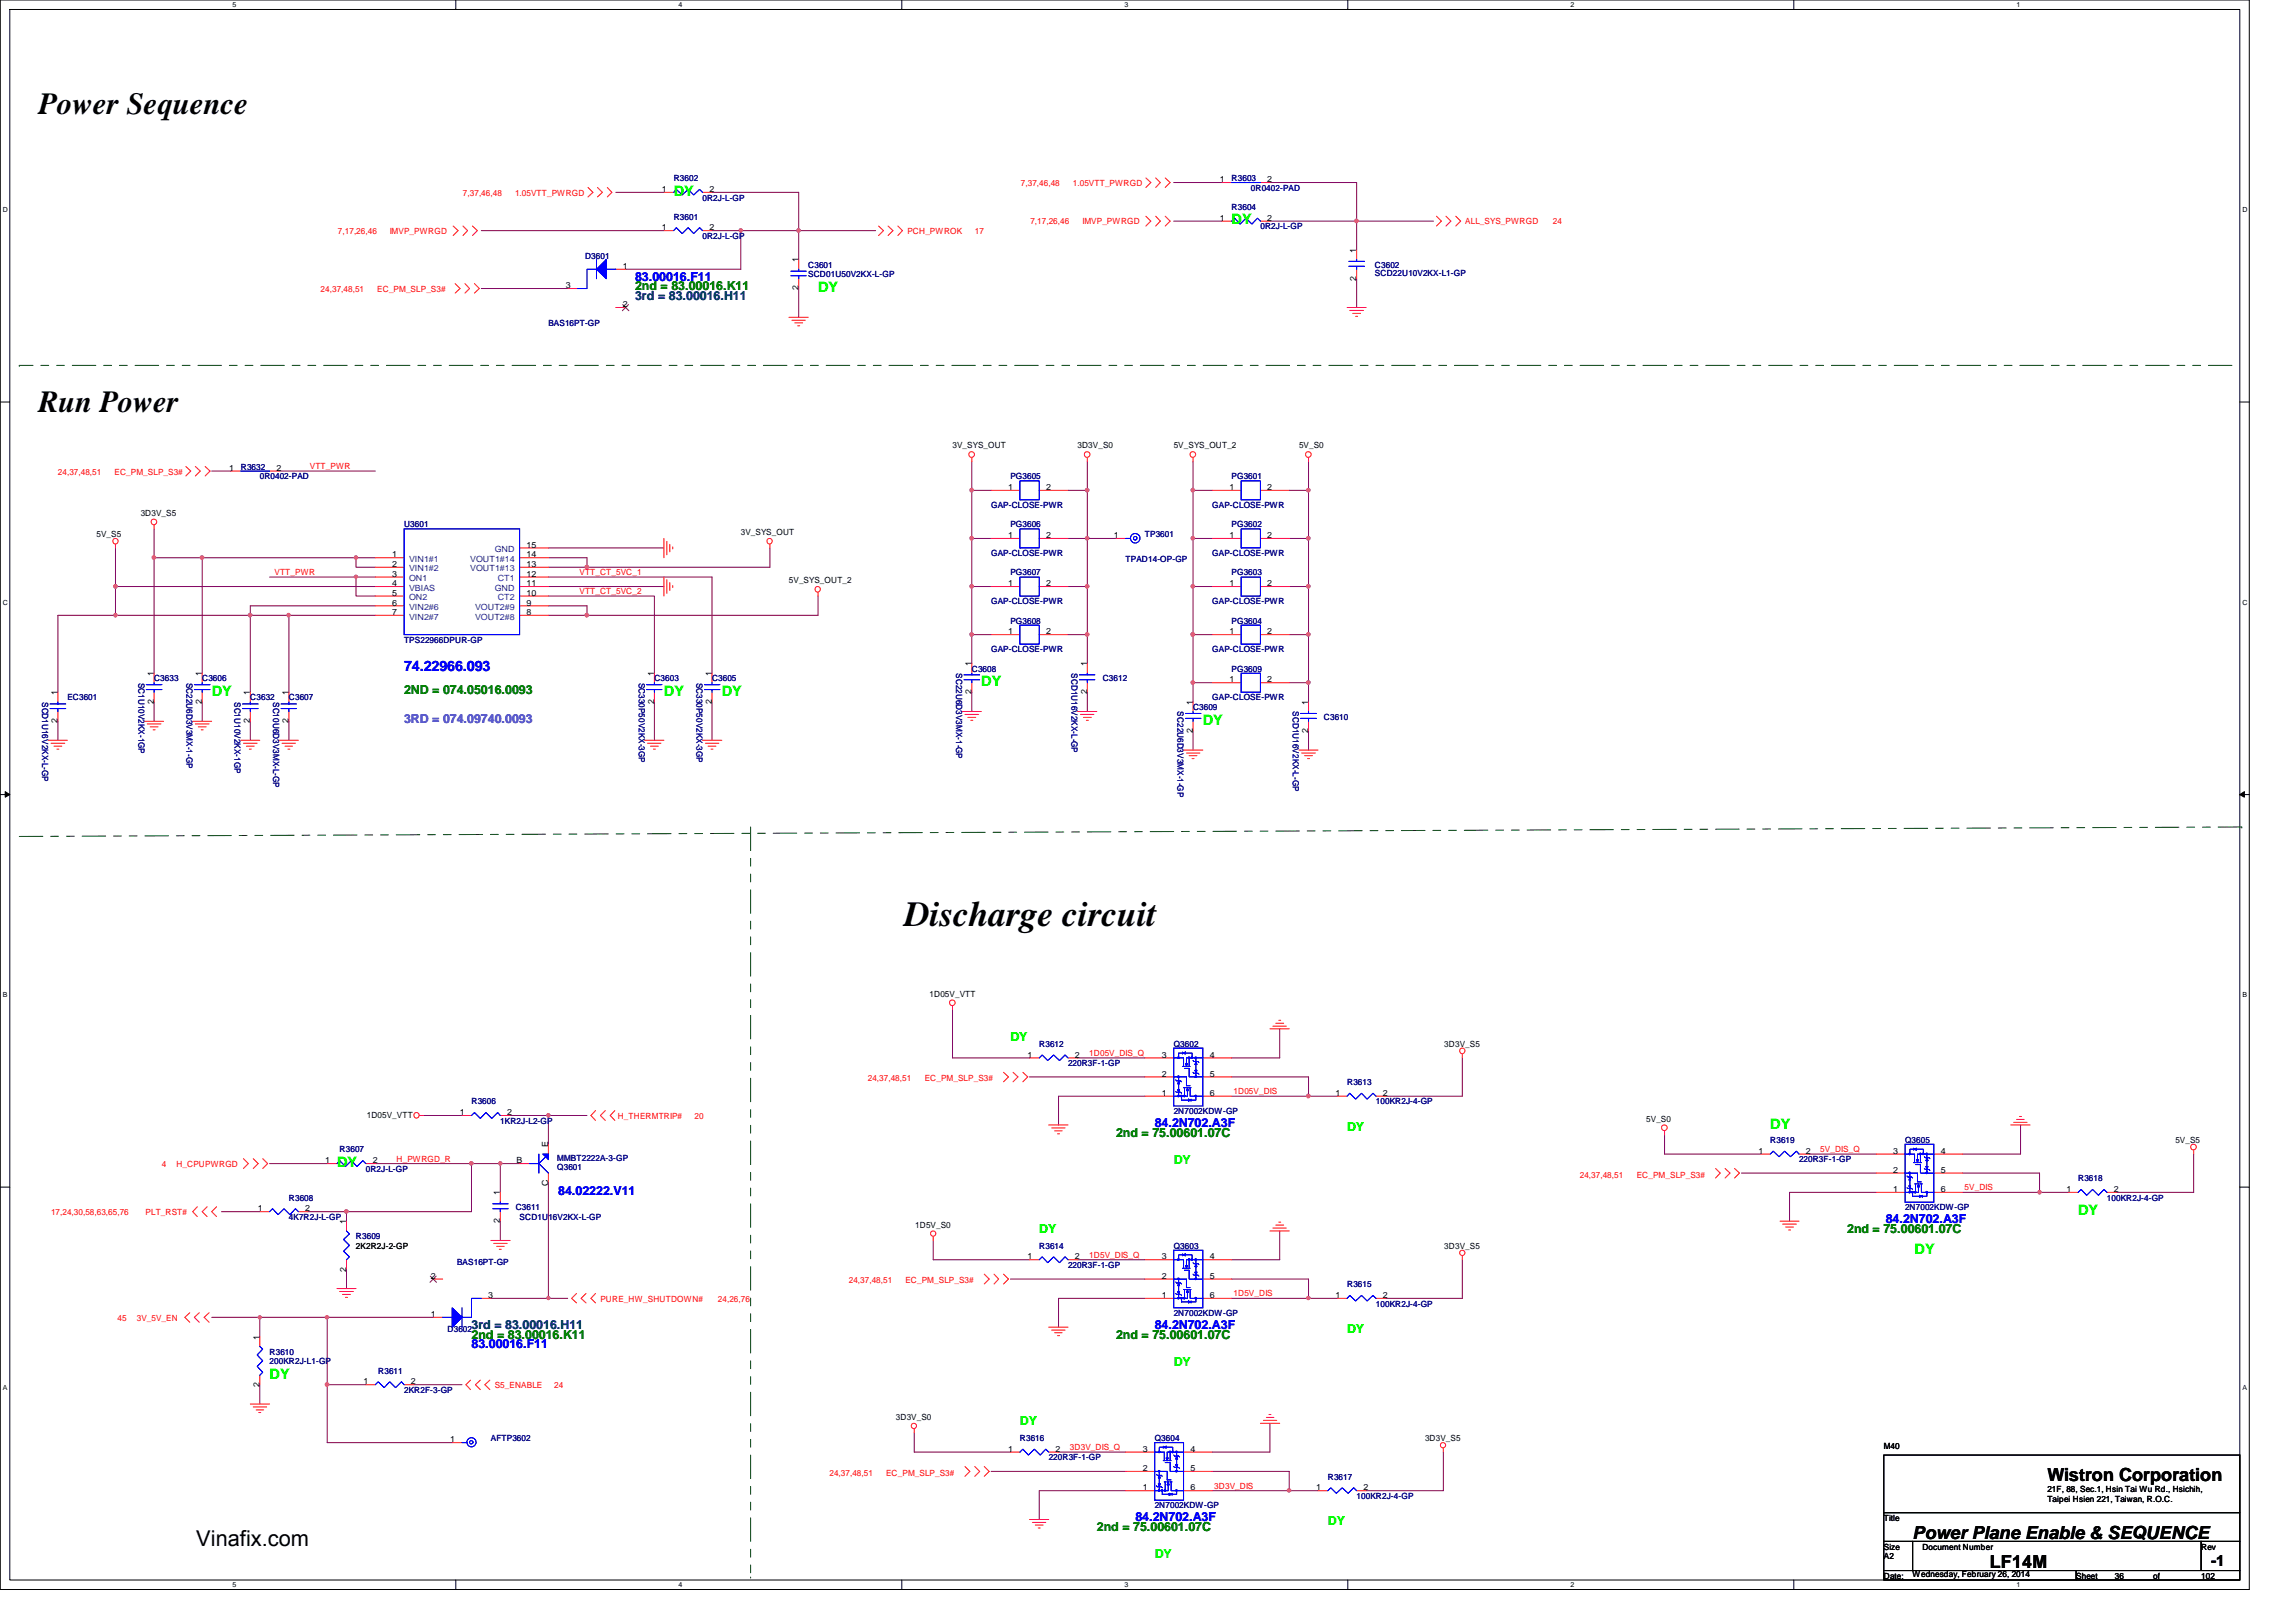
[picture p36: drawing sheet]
<svg xmlns="http://www.w3.org/2000/svg" width="297mm" height="210mm" viewBox="0 0 297 210" stroke-linecap="round" stroke-linejoin="round" font-family="sans-serif">
<defs><g id="words">
<text font-size="4.6" x="117" y="119.8">Discharge circuit</text>
<g font-size="4">
<text x="5" y="14.7">Power Sequence</text>
<text x="5" y="53.3">Run Power</text>
</g>
<text font-size="2.8" x="25.4" y="200.1">Vinafix.com</text>
<g font-size="2.3">
<text x="264.9" y="191.7">Wistron Corporation</text>
<text x="247.4" y="199.2">Power Plane Enable &amp; SEQUENCE</text>
<text x="257.4" y="202.9">LF14M</text>
</g>
<text font-size="2" x="286" y="202.6">-1</text>
<g font-size="1.9" fill="#0f0">
<text x="87.2" y="25.3">DY</text>
<text x="159.3" y="29">DY</text>
<text x="105.8" y="37.8">DY</text>
<text x="127" y="88.8">DY</text>
<text x="27.4" y="90">DY</text>
<text x="85.9" y="90">DY</text>
<text x="93.4" y="90">DY</text>
<text x="155.6" y="93.8">DY</text>
<text x="229" y="146">DY</text>
<text x="43.6" y="151">DY</text>
<text x="268.9" y="157.3">DY</text>
<text x="247.7" y="162.2">DY</text>
<text x="34.9" y="178.4">DY</text>
</g>
<text font-size="1.9" fill="#00f" x="52.3" y="86.8">74.22966.093</text>
<g font-size="1.6" fill="#00f">
<text x="82.2" y="36.4">83.00016.F11</text>
<text x="149.4" y="145.9">84.2N702.A3F</text>
<text x="72.2" y="154.6">84.02222.V11</text>
<text x="244" y="158.3">84.2N702.A3F</text>
<text x="149.4" y="172">84.2N702.A3F</text>
<text x="61" y="174.5">83.00016.F11</text>
<text x="146.9" y="196.9">84.2N702.A3F</text>
</g>
<g font-size="1.6" fill="#008000">
<text x="82.2" y="37.6">2nd = 83.00016.K11</text>
<text x="52.3" y="89.9">2ND = 074.05016.0093</text>
<text x="144.4" y="147.1">2nd = 75.00601.07C</text>
<text x="239" y="159.6">2nd = 75.00601.07C</text>
<text x="61" y="173.3">2nd = 83.00016.K11</text>
<text x="144.4" y="173.3">2nd = 75.00601.07C</text>
<text x="141.9" y="198.2">2nd = 75.00601.07C</text>
</g>
<g font-size="1.6" fill="#004080">
<text x="82.2" y="38.9">3rd = 83.00016.H11</text>
<text x="61" y="172">3rd = 83.00016.H11</text>
</g>
<text font-size="1.6" fill="#8000ff" x="52.3" y="93.6">3RD = 074.09740.0093</text>
<g font-size="1.6" fill="#0f0">
<text x="130.7" y="134.7">DY</text>
<text x="174.3" y="146.4">DY</text>
<text x="151.8" y="150.6">DY</text>
<text x="134.4" y="159.6">DY</text>
<text x="174.3" y="172.5">DY</text>
<text x="151.8" y="176.7">DY</text>
<text x="131.9" y="184.4">DY</text>
<text x="171.8" y="197.4">DY</text>
<text x="149.4" y="201.6">DY</text>
</g>
<g font-size="1.1" fill="#000080">
<text x="87.2" y="23.5">R3602</text>
<text x="159.3" y="23.5">R3603</text>
<text x="87.2" y="28.4">R3601</text>
<text x="90.9" y="26">0R2J-L-GP</text>
<text x="159.3" y="27.2">R3604</text>
<text x="161.8" y="24.7">0R0402-PAD</text>
<text x="163.1" y="29.7">0R2J-L-GP</text>
<text x="75.7" y="33.5">D3601</text>
<text x="90.9" y="30.9">0R2J-L-GP</text>
<text x="104.6" y="34.6">C3601</text>
<text x="104.6" y="35.9">SCD01U50V2KX-L-GP</text>
<text x="177.9" y="34.6">C3602</text>
<text x="177.9" y="35.8">SCD22U10V2KX-L1-GP</text>
<text x="70.9" y="42.2">BAS16PT-GP</text>
<text x="31.2" y="60.8">R3632</text>
<text x="33.6" y="62">0R0402-PAD</text>
<text x="128.2" y="65.7">GAP-CLOSE-PWR</text>
<text x="130.7" y="62">PG3605</text>
<text x="156.8" y="65.7">GAP-CLOSE-PWR</text>
<text x="159.3" y="62">PG3601</text>
<text x="52.3" y="68.2">U3601</text>
<text x="128.2" y="72">GAP-CLOSE-PWR</text>
<text x="130.7" y="68.2">PG3606</text>
<text x="148.1" y="69.5">TP3601</text>
<text x="156.8" y="72">GAP-CLOSE-PWR</text>
<text x="159.3" y="68.2">PG3602</text>
<text x="130.7" y="74.5">PG3607</text>
<text x="145.6" y="72.7">TPAD14-OP-GP</text>
<text x="159.3" y="74.5">PG3603</text>
<text x="52.3" y="83.2">TPS22966DPUR-GP</text>
<text x="128.2" y="78.2">GAP-CLOSE-PWR</text>
<text x="130.7" y="80.7">PG3608</text>
<text x="156.8" y="78.2">GAP-CLOSE-PWR</text>
<text x="159.3" y="80.7">PG3604</text>
<text x="17.9" y="88.3" transform="rotate(90 17.9 88.3)">SC1U10V2KX-1GP</text>
<text x="19.9" y="88.2">C3633</text>
<text x="24.1" y="88.3" transform="rotate(90 24.1 88.3)">SC22U6D3V3MX-1-GP</text>
<text x="26.2" y="88.2">C3606</text>
<text x="82.6" y="88.3" transform="rotate(90 82.6 88.3)">SC330P50V2KX-3GP</text>
<text x="84.7" y="88.2">C3603</text>
<text x="90.1" y="88.3" transform="rotate(90 90.1 88.3)">SC330P50V2KX-3GP</text>
<text x="92.1" y="88.2">C3605</text>
<text x="123.7" y="87.1" transform="rotate(90 123.7 87.1)">SC22U6D3V3MX-1-GP</text>
<text x="125.7" y="86.9">C3608</text>
<text x="128.2" y="84.4">GAP-CLOSE-PWR</text>
<text x="138.6" y="87.1" transform="rotate(90 138.6 87.1)">SCD1U16V2KX-L-GP</text>
<text x="142.7" y="88.2">C3612</text>
<text x="156.8" y="84.4">GAP-CLOSE-PWR</text>
<text x="159.3" y="86.9">PG3609</text>
<text x="5.5" y="90.8" transform="rotate(90 5.5 90.8)">SCD1U16V2KX-L-GP</text>
<text x="8.7" y="90.6">EC3601</text>
<text x="30.3" y="90.8" transform="rotate(90 30.3 90.8)">SC1U10V2KX-1GP</text>
<text x="32.4" y="90.6">C3632</text>
<text x="35.3" y="90.8" transform="rotate(90 35.3 90.8)">SC10U6D3V3MX-L-GP</text>
<text x="37.4" y="90.6">C3607</text>
<text x="152.4" y="92.1" transform="rotate(90 152.4 92.1)">SC22U6D3V3MX-1-GP</text>
<text x="154.3" y="91.9">C3609</text>
<text x="156.8" y="90.6">GAP-CLOSE-PWR</text>
<text x="167.3" y="92.1" transform="rotate(90 167.3 92.1)">SCD1U16V2KX-L-GP</text>
<text x="171.3" y="93.1">C3610</text>
<text x="134.4" y="135.5">R3612</text>
<text x="138.2" y="138">220R3F-1-GP</text>
<text x="151.8" y="135.5">Q3602</text>
<text x="61" y="142.9">R3606</text>
<text x="174.3" y="140.4">R3613</text>
<text x="178" y="142.9">100KR2J-4-GP</text>
<text x="43.9" y="149.1">R3607</text>
<text x="64.7" y="145.4">1KR2J-L2-GP</text>
<text x="151.8" y="144.2">2N7002KDW-GP</text>
<text x="229" y="147.9">R3619</text>
<text x="246.5" y="147.9">Q3605</text>
<text x="37.4" y="155.4">R3608</text>
<text x="47.3" y="151.6">0R2J-L-GP</text>
<text x="72.1" y="151.4">Q3601</text>
<text x="72.1" y="150.3">MMBT2222A-3-GP</text>
<text x="232.7" y="150.4">220R3F-1-GP</text>
<text x="268.9" y="152.9">R3618</text>
<text x="272.6" y="155.4">100KR2J-4-GP</text>
<text x="37.4" y="157.9">4K7R2J-L-GP</text>
<text x="46.1" y="160.4">R3609</text>
<text x="66.7" y="156.6">C3611</text>
<text x="67.2" y="157.9">SCD1U16V2KX-L-GP</text>
<text x="134.4" y="161.6">R3614</text>
<text x="151.8" y="161.6">Q3603</text>
<text x="246.5" y="156.6">2N7002KDW-GP</text>
<text x="59.1" y="163.7">BAS16PT-GP</text>
<text x="138.2" y="164.1">220R3F-1-GP</text>
<text x="174.3" y="166.6">R3615</text>
<text x="57.9" y="172.4">D3602</text>
<text x="151.8" y="170.3">2N7002KDW-GP</text>
<text x="178" y="169.1">100KR2J-4-GP</text>
<text x="34.9" y="175.3">R3610</text>
<text x="34.9" y="176.5">200KR2J-L1-GP</text>
<text x="48.9" y="177.8">R3611</text>
<text x="52.3" y="180.3">2KR2F-3-GP</text>
<text x="63.5" y="186.5">AFTP3602</text>
<text x="131.9" y="186.5">R3616</text>
<text x="135.7" y="189">220R3F-1-GP</text>
<text x="149.4" y="186.5">Q3604</text>
<text x="171.8" y="191.5">R3617</text>
<text x="149.4" y="195.2">2N7002KDW-GP</text>
<text x="175.5" y="194">100KR2J-4-GP</text>
</g>
<g font-size="1.1">
<text x="157.8" y="23.6">1</text>
<text x="164" y="23.6">2</text>
<text x="85.6" y="24.8">1</text>
<text x="85.6" y="29.8">1</text>
<text x="91.8" y="24.8">2</text>
<text x="91.8" y="29.8">2</text>
<text x="157.8" y="28.6">1</text>
<text x="164" y="28.6">2</text>
<text x="80.6" y="34.8">1</text>
<text x="103.3" y="34" transform="rotate(-90 103.3 34)">1</text>
<text x="175.5" y="32.7" transform="rotate(-90 175.5 32.7)">1</text>
<text x="73.2" y="37.3">3</text>
<text x="80.6" y="39.8">2</text>
<text x="103.3" y="37.6" transform="rotate(-90 103.3 37.6)">2</text>
<text x="175.5" y="36.4" transform="rotate(-90 175.5 36.4)">2</text>
<text x="123.2" y="58">3V_SYS_OUT</text>
<text x="139.4" y="58">3D3V_S0</text>
<text x="151.8" y="58">5V_SYS_OUT_2</text>
<text x="168.1" y="58">5V_S0</text>
<text x="29.6" y="60.9">1</text>
<text x="35.8" y="60.9">2</text>
<text x="130.4" y="63.4">1</text>
<text x="135.3" y="63.4">2</text>
<text x="159" y="63.4">1</text>
<text x="164" y="63.4">2</text>
<text x="12.5" y="69.5">5V_S5</text>
<text x="18.2" y="66.8">3D3V_S5</text>
<text x="68.1" y="70.9">15</text>
<text x="95.8" y="69.3">3V_SYS_OUT</text>
<text x="130.4" y="69.6">1</text>
<text x="135.3" y="69.6">2</text>
<text x="144.1" y="69.6">1</text>
<text x="159" y="69.6">1</text>
<text x="164" y="69.6">2</text>
<text x="50.8" y="72.1">1</text>
<text x="50.8" y="73.4">2</text>
<text x="50.8" y="74.6">3</text>
<text x="50.8" y="75.9">4</text>
<text x="50.8" y="77.1">5</text>
<text x="68.1" y="73.4">13</text>
<text x="68.1" y="72.1">14</text>
<text x="68.1" y="77.1">10</text>
<text x="68.1" y="75.9">11</text>
<text x="68.1" y="74.6">12</text>
<text x="102.1" y="75.5">5V_SYS_OUT_2</text>
<text x="130.4" y="75.9">1</text>
<text x="135.3" y="75.9">2</text>
<text x="159" y="75.9">1</text>
<text x="164" y="75.9">2</text>
<text x="50.8" y="78.4">6</text>
<text x="50.8" y="79.6">7</text>
<text x="68.1" y="79.6">8</text>
<text x="68.1" y="78.4">9</text>
<text x="130.4" y="82.1">1</text>
<text x="135.3" y="82.1">2</text>
<text x="159" y="82.1">1</text>
<text x="164" y="82.1">2</text>
<text x="7.4" y="90" transform="rotate(-90 7.4 90)">1</text>
<text x="19.9" y="87.5" transform="rotate(-90 19.9 87.5)">1</text>
<text x="26.1" y="87.5" transform="rotate(-90 26.1 87.5)">1</text>
<text x="32.3" y="90" transform="rotate(-90 32.3 90)">1</text>
<text x="37.3" y="90" transform="rotate(-90 37.3 90)">1</text>
<text x="84.6" y="87.5" transform="rotate(-90 84.6 87.5)">1</text>
<text x="92.1" y="87.5" transform="rotate(-90 92.1 87.5)">1</text>
<text x="125.7" y="89.9" transform="rotate(-90 125.7 89.9)">2</text>
<text x="125.7" y="86.2" transform="rotate(-90 125.7 86.2)">1</text>
<text x="140.6" y="89.9" transform="rotate(-90 140.6 89.9)">2</text>
<text x="140.6" y="86.2" transform="rotate(-90 140.6 86.2)">1</text>
<text x="159" y="88.3">1</text>
<text x="164" y="88.3">2</text>
<text x="7.4" y="93.6" transform="rotate(-90 7.4 93.6)">2</text>
<text x="19.9" y="91.1" transform="rotate(-90 19.9 91.1)">2</text>
<text x="26.1" y="91.1" transform="rotate(-90 26.1 91.1)">2</text>
<text x="32.3" y="93.6" transform="rotate(-90 32.3 93.6)">2</text>
<text x="37.3" y="93.6" transform="rotate(-90 37.3 93.6)">2</text>
<text x="84.6" y="91.1" transform="rotate(-90 84.6 91.1)">2</text>
<text x="92.1" y="91.1" transform="rotate(-90 92.1 91.1)">2</text>
<text x="154.3" y="94.9" transform="rotate(-90 154.3 94.9)">2</text>
<text x="154.3" y="91.2" transform="rotate(-90 154.3 91.2)">1</text>
<text x="169.2" y="94.9" transform="rotate(-90 169.2 94.9)">2</text>
<text x="169.2" y="91.2" transform="rotate(-90 169.2 91.2)">1</text>
<text x="120.3" y="129">1D05V_VTT</text>
<text x="132.9" y="136.9">1</text>
<text x="139.1" y="136.9">2</text>
<text x="150.3" y="136.9">3</text>
<text x="156.5" y="136.9">4</text>
<text x="186.9" y="135.5">3D3V_S5</text>
<text x="150.3" y="141.8">1</text>
<text x="150.3" y="139.3">2</text>
<text x="156.5" y="139.3">5</text>
<text x="156.5" y="141.8">6</text>
<text x="172.8" y="141.8">1</text>
<text x="178.9" y="141.8">2</text>
<text x="47.5" y="144.7">1D05V_VTT</text>
<text x="59.5" y="144.3">1</text>
<text x="65.6" y="144.3">2</text>
<text x="70.9" y="148.5" transform="rotate(-90 70.9 148.5)">E</text>
<text x="213" y="145.2">5V_S0</text>
<text x="227.5" y="149.3">1</text>
<text x="233.6" y="149.3">2</text>
<text x="244.9" y="149.3">3</text>
<text x="251.1" y="149.3">4</text>
<text x="281.4" y="147.9">5V_S5</text>
<text x="42.1" y="150.5">1</text>
<text x="48.2" y="150.5">2</text>
<text x="64.7" y="154.7" transform="rotate(-90 64.7 154.7)">1</text>
<text x="66.8" y="150.5">B</text>
<text x="70.9" y="153.5" transform="rotate(-90 70.9 153.5)">C</text>
<text x="244.9" y="154.3">1</text>
<text x="244.9" y="151.8">2</text>
<text x="251.1" y="151.8">5</text>
<text x="251.1" y="154.3">6</text>
<text x="267.3" y="154.3">1</text>
<text x="273.5" y="154.3">2</text>
<text x="33.4" y="156.8">1</text>
<text x="39.5" y="156.8">2</text>
<text x="44.8" y="158.4" transform="rotate(-90 44.8 158.4)">1</text>
<text x="46.1" y="161.6">2K2R2J-2-GP</text>
<text x="64.7" y="158.3" transform="rotate(-90 64.7 158.3)">2</text>
<text x="118.4" y="158.9">1D5V_S0</text>
<text x="186.9" y="161.6">3D3V_S5</text>
<text x="44.8" y="164.5" transform="rotate(-90 44.8 164.5)">2</text>
<text x="55.7" y="165.5">2</text>
<text x="63.2" y="168">3</text>
<text x="132.9" y="163">1</text>
<text x="139.1" y="163">2</text>
<text x="150.3" y="168">1</text>
<text x="150.3" y="165.5">2</text>
<text x="150.3" y="163">3</text>
<text x="156.5" y="163">4</text>
<text x="156.5" y="165.5">5</text>
<text x="156.5" y="168">6</text>
<text x="172.8" y="168">1</text>
<text x="178.9" y="168">2</text>
<text x="33.6" y="173.4" transform="rotate(-90 33.6 173.4)">1</text>
<text x="55.7" y="170.4">1</text>
<text x="33.6" y="179.5" transform="rotate(-90 33.6 179.5)">2</text>
<text x="47" y="179.2">1</text>
<text x="53.2" y="179.2">2</text>
<text x="115.9" y="183.8">3D3V_S0</text>
<text x="58.2" y="186.6">1</text>
<text x="130.4" y="187.9">1</text>
<text x="136.6" y="187.9">2</text>
<text x="147.9" y="190.4">2</text>
<text x="147.9" y="187.9">3</text>
<text x="154" y="187.9">4</text>
<text x="154" y="190.4">5</text>
<text x="184.4" y="186.5">3D3V_S5</text>
<text x="243.7" y="187.5">M40</text>
<text x="147.9" y="192.9">1</text>
<text x="154" y="192.9">6</text>
<text x="170.3" y="192.9">1</text>
<text x="176.4" y="192.9">2</text>
<text x="243.7" y="196.8">Title</text>
<text x="264.9" y="193.1">21F, 88, Sec.1, Hsin Tai Wu Rd., Hsichih,</text>
<text x="264.9" y="194.4">Taipei Hsien 221, Taiwan, R.O.C.</text>
<text x="243.7" y="201.8">A2</text>
<text x="243.7" y="200.5">Size</text>
<text x="248.7" y="200.5">Document Number</text>
<text x="284.8" y="200.5">Rev</text>
<text x="243.7" y="204.3">Date:</text>
<text x="247.4" y="204">Wednesday, February 26, 2014</text>
<text x="268.6" y="204.3">Sheet</text>
<text x="273.6" y="204.3">36</text>
<text x="278.6" y="204.3">of</text>
<text x="284.8" y="204.3">102</text>
</g>
<g font-size="1.1" fill="#f00">
<text x="59.9" y="25.3">7,37,46,48</text>
<text x="66.6" y="25.3">1.05VTT_PWRGD</text>
<text x="132.1" y="24.1">7,37,46,48</text>
<text x="133.3" y="29">7,17,26,46</text>
<text x="138.8" y="24.1">1.05VTT_PWRGD</text>
<text x="140" y="29">IMVP_PWRGD</text>
<text x="189.6" y="29">ALL_SYS_PWRGD</text>
<text x="200.9" y="29">24</text>
<text x="43.7" y="30.3">7,17,26,46</text>
<text x="50.4" y="30.3">IMVP_PWRGD</text>
<text x="117.4" y="30.3">PCH_PWROK</text>
<text x="126.1" y="30.3">17</text>
<text x="41.5" y="37.8">24,37,48,51</text>
<text x="48.8" y="37.8">EC_PM_SLP_S3#</text>
<text x="7.5" y="61.4">24,37,48,51</text>
<text x="14.8" y="61.4">EC_PM_SLP_S3#</text>
<text x="40.1" y="60.7">VTT_PWR</text>
<text x="35.5" y="74.4">VTT_PWR</text>
<text x="75" y="76.9">VTT_CT_5VC_2</text>
<text x="75" y="74.4">VTT_CT_5VC_1</text>
<text x="140.9" y="136.7">1D05V_DIS_Q</text>
<text x="112.3" y="140">24,37,48,51</text>
<text x="119.6" y="140">EC_PM_SLP_S3#</text>
<text x="159.6" y="141.6">1D05V_DIS</text>
<text x="79.9" y="144.8">H_THERMTRIP#</text>
<text x="89.9" y="144.8">20</text>
<text x="235.5" y="149.1">5V_DIS_Q</text>
<text x="21" y="151">4</text>
<text x="22.8" y="151">H_CPUPWRGD</text>
<text x="51.3" y="150.3">H_PWRGD_R</text>
<text x="204.4" y="152.4">24,37,48,51</text>
<text x="211.7" y="152.4">EC_PM_SLP_S3#</text>
<text x="254.2" y="154.1">5V_DIS</text>
<text x="6.6" y="157.2">17,24,30,58,63,65,76</text>
<text x="18.8" y="157.2">PLT_RST#</text>
<text x="109.8" y="166.1">24,37,48,51</text>
<text x="117.1" y="166.1">EC_PM_SLP_S3#</text>
<text x="140.9" y="162.8">1D5V_DIS_Q</text>
<text x="159.6" y="167.8">1D5V_DIS</text>
<text x="15.2" y="170.9">45</text>
<text x="17.7" y="170.9">3V_5V_EN</text>
<text x="77.7" y="168.4">PURE_HW_SHUTDOWN#</text>
<text x="92.9" y="168.4">24,26,76</text>
<text x="64" y="179.7">S5_ENABLE</text>
<text x="71.7" y="179.7">24</text>
<text x="107.3" y="191">24,37,48,51</text>
<text x="114.6" y="191">EC_PM_SLP_S3#</text>
<text x="138.4" y="187.7">3D3V_DIS_Q</text>
<text x="157.1" y="192.7">3D3V_DIS</text>
</g>
<g font-size="1.1" fill="#004080">
<text x="64" y="71.5">GND</text>
<text x="52.9" y="72.7">VIN1#1</text>
<text x="52.9" y="74">VIN1#2</text>
<text x="52.9" y="75.2">ON1</text>
<text x="52.9" y="76.5">VBIAS</text>
<text x="52.9" y="77.7">ON2</text>
<text x="60.8" y="74">VOUT1#13</text>
<text x="60.8" y="72.7">VOUT1#14</text>
<text x="64" y="76.5">GND</text>
<text x="64.4" y="77.7">CT2</text>
<text x="64.4" y="75.2">CT1</text>
<text x="52.9" y="79">VIN2#6</text>
<text x="52.9" y="80.2">VIN2#7</text>
<text x="61.5" y="80.2">VOUT2#8</text>
<text x="61.5" y="79">VOUT2#9</text>
</g>
<g font-size=".9">
<text x="30.1" y=".9">5</text>
<text x="87.8" y=".9">4</text>
<text x="145.5" y=".9">3</text>
<text x="203.2" y=".9">2</text>
<text x="260.9" y=".9">1</text>
<text x=".4" y="27.4">D</text>
<text x="290.1" y="27.4">D</text>
<text x=".4" y="78.2">C</text>
<text x="290.1" y="78.2">C</text>
<text x=".4" y="129">B</text>
<text x="290.1" y="129">B</text>
<text x=".4" y="179.8">A</text>
<text x="290.1" y="179.8">A</text>
<text x="30.1" y="205.4">5</text>
<text x="87.8" y="205.4">4</text>
<text x="145.5" y="205.4">3</text>
<text x="203.2" y="205.4">2</text>
<text x="260.9" y="205.4">1</text>
</g>
</g></defs>
<path d="M0 0h291v205.7h-291zM1.3 1.2h288.5v203.3h-288.5z" fill="none" stroke="#000" stroke-width=".13"/>
<g fill="#fff">
<path d="M30.1 .1h.5v1h-.5z"/>
<path d="M30.1 204.6h.5v1h-.5z"/>
</g>
<path d="M59 0v1.2M59 204.5v1.2" fill="none" stroke="#000" stroke-width=".13"/>
<g fill="#fff">
<path d="M87.8 .1h.5v1h-.5z"/>
<path d="M87.8 204.6h.5v1h-.5z"/>
</g>
<path d="M116.7 0v1.2M116.7 204.5v1.2" fill="none" stroke="#000" stroke-width=".13"/>
<g fill="#fff">
<path d="M145.5 .1h.5v1h-.5z"/>
<path d="M145.5 204.6h.5v1h-.5z"/>
</g>
<path d="M174.4 0v1.2M174.4 204.5v1.2" fill="none" stroke="#000" stroke-width=".13"/>
<g fill="#fff">
<path d="M203.2 .1h.5v1h-.5z"/>
<path d="M203.2 204.6h.5v1h-.5z"/>
</g>
<path d="M232.1 0v1.2M232.1 204.5v1.2" fill="none" stroke="#000" stroke-width=".13"/>
<g fill="#fff">
<path d="M260.9 .1h.5v1h-.5z"/>
<path d="M260.9 204.6h.5v1h-.5z"/>
<path d="M.4 26.6h.6v1h-.6z"/>
<path d="M290.1 26.6h.6v1h-.6z"/>
<path d="M.4 77.4h.6v1h-.6z"/>
<path d="M290.1 77.4h.6v1h-.6z"/>
</g>
<path d="M0 52h1.3M289.8 52h1.2" fill="none" stroke="#000" stroke-width=".13"/>
<g fill="#fff">
<path d="M.4 128.2h.6v1h-.6z"/>
<path d="M290.1 128.2h.6v1h-.6z"/>
</g>
<path d="M0 102.8h1.3M.7 102.4l.6 .4-.6 .4zM289.8 102.8h1.2M289.8 102.8l.6-.4v.8z" fill="none" stroke="#000" stroke-width=".13"/>
<path d="M.7 102.4l.6 .4-.6 .4zM289.8 102.8l.6-.4v.8z" fill="#000"/>
<g fill="#fff">
<path d="M.4 179h.5v1h-.5z"/>
<path d="M290.1 179h.6v1h-.6z"/>
</g>
<path d="M0 153.6h1.3M289.8 153.6h1.2" fill="none" stroke="#000" stroke-width=".13"/>
<path d="M113.3 29.8h-10v3.8" fill="none" stroke="#800040" stroke-width=".13"/>
<path d="M103.1 29.6h.4v.2v.2l-.2 .1-.2-.1z" fill-rule="evenodd" fill="#f0f"/>
<path d="M103.1 29.6h.4v.2v.2l-.2 .1-.2-.1z" fill="none" stroke="#f0f" stroke-width=".13"/>
<path d="M62.3 37.3h11.1M95.8 29.8h7.5M103.3 37.3v3.8" fill="none" stroke="#800040" stroke-width=".13"/>
<path d="M95.7 29.6h.3l.1 .2-.1 .2-.2 .1-.1-.1z" fill-rule="evenodd" fill="#f0f"/>
<path d="M95.7 29.6h.3l.1 .2-.1 .2-.2 .1-.1-.1z" fill="none" stroke="#f0f" stroke-width=".13"/>
<path d="M28.7 156.8h4.9M48.6 150.6h16.1M66 144.4h4.9M44.8 164.3v2.5" fill="none" stroke="#800040" stroke-width=".13"/>
<path d="M60.8 150.4h.3l.1 .1-.1 .2-.1 .1-.2-.1z" fill-rule="evenodd" fill="#f0f"/>
<path d="M60.8 150.4h.3l.1 .1-.1 .2-.1 .1-.2-.1z" fill="none" stroke="#f0f" stroke-width=".13"/>
<path d="M61 150.6v6.2h-16.2" fill="none" stroke="#800040" stroke-width=".13"/>
<path d="M44.6 156.6h.4v.2v.1l-.2 .1-.2-.1z" fill-rule="evenodd" fill="#f0f"/>
<path d="M44.6 156.6h.4v.2v.1l-.2 .1-.2-.1z" fill="none" stroke="#f0f" stroke-width=".13"/>
<path d="M39.8 156.8h5v1.2M54.8 144.4h5M27.4 170.5h6.2v2.5M42.3 179.2h5M70.9 168h2.5" fill="none" stroke="#800040" stroke-width=".13"/>
<path d="M70.8 167.8h.3l.1 .2-.1 .1-.2 .1-.1-.1z" fill-rule="evenodd" fill="#f0f"/>
<path d="M70.8 167.8h.3l.1 .2-.1 .1-.2 .1-.1-.1z" fill="none" stroke="#f0f" stroke-width=".13"/>
<path d="M70.9 153.1v14.9h-7.4M42.3 170.5v8.7M53.5 179.2h6.3" fill="none" stroke="#800040" stroke-width=".13"/>
<path d="M42.1 170.3h.4v.2v.1l-.2 .1-.2-.1z" fill-rule="evenodd" fill="#f0f"/>
<path d="M42.1 170.3h.4v.2v.1l-.2 .1-.2-.1z" fill="none" stroke="#f0f" stroke-width=".13"/>
<path d="M64.7 158v2.5M64.7 150.6v3.7M33.6 170.5h22.4" fill="none" stroke="#800040" stroke-width=".13"/>
<path d="M33.5 170.3h.2l.1 .2-.1 .1-.1 .1-.1-.1z" fill-rule="evenodd" fill="#f0f"/>
<path d="M33.5 170.3h.2l.1 .2-.1 .1-.1 .1-.1-.1z" fill="none" stroke="#f0f" stroke-width=".13"/>
<path d="M34.9 150.6h7.4M64.7 150.6h2.5" fill="none" stroke="#800040" stroke-width=".13"/>
<path d="M64.6 150.4h.3v.1v.2l-.2 .1-.1-.1z" fill-rule="evenodd" fill="#f0f"/>
<path d="M64.6 150.4h.3v.1v.2l-.2 .1-.1-.1z" fill="none" stroke="#f0f" stroke-width=".13"/>
<path d="M75.9 144.4h-5v3.7" fill="none" stroke="#800040" stroke-width=".13"/>
<path d="M70.8 144.2h.3l.1 .1-.1 .2-.2 .1-.1-.1z" fill-rule="evenodd" fill="#f0f"/>
<path d="M70.8 144.2h.3l.1 .1-.1 .2-.2 .1-.1-.1z" fill="none" stroke="#f0f" stroke-width=".13"/>
<path d="M62.3 29.8h23.6M79.7 24.9h6.2M92.1 24.9h11.2v4.9M92.1 29.8h3.7v5h-14.9M151.8 28.6h6.3M164.3 23.6h11.2v5M175.5 28.6v3.7M175.5 28.6h10M33.6 179.2v2.5" fill="none" stroke="#800040" stroke-width=".13"/>
<path d="M175.3 28.4h.3l.1 .2-.1 .1-.1 .1-.2-.1z" fill-rule="evenodd" fill="#f0f"/>
<path d="M175.3 28.4h.3l.1 .2-.1 .1-.1 .1-.2-.1z" fill="none" stroke="#f0f" stroke-width=".13"/>
<path d="M151.8 23.6h6.3M164.3 28.6h11.2M175.5 36.1v3.7M133.2 139.4h14.9M159.3 139.4h10M165.6 133.1v3.8h-6.3M148.1 141.9h-11.2v3.7M169.3 141.9h3.7" fill="none" stroke="#800040" stroke-width=".13"/>
<path d="M169.1 141.7h.3l.1 .1-.1 .2-.2 .1-.1-.1z" fill-rule="evenodd" fill="#f0f"/>
<path d="M169.1 141.7h.3l.1 .1-.1 .2-.2 .1-.1-.1z" fill="none" stroke="#f0f" stroke-width=".13"/>
<path d="M139.4 136.9h8.7M189.2 136.9v5h-10M165.6 159.3v3.7h-6.3M130.7 165.5h17.4M148.1 168h-11.2v3.7M159.3 165.5h10M169.3 168h3.7" fill="none" stroke="#800040" stroke-width=".13"/>
<path d="M169.1 167.8h.3l.1 .2-.1 .1-.2 .1-.1-.1z" fill-rule="evenodd" fill="#f0f"/>
<path d="M169.1 167.8h.3l.1 .2-.1 .1-.2 .1-.1-.1z" fill="none" stroke="#f0f" stroke-width=".13"/>
<path d="M123.2 130.7v6.2h10M169.3 139.4v2.5h-10M120.7 160.5v2.5h12.5M139.4 163h8.7M169.3 165.5v2.5h-10M189.2 163v5h-10M128.2 190.4h17.4M145.6 192.9h-11.2v3.7M156.8 190.4h10M164.3 184.2v3.7h-7.5M166.8 192.9h3.7" fill="none" stroke="#800040" stroke-width=".13"/>
<path d="M166.6 192.7h.3l.1 .2-.1 .1-.2 .1-.1-.1z" fill-rule="evenodd" fill="#f0f"/>
<path d="M166.6 192.7h.3l.1 .2-.1 .1-.2 .1-.1-.1z" fill="none" stroke="#f0f" stroke-width=".13"/>
<path d="M125.7 75.9v6.2M138.2 69.7h2.5M166.8 69.7h2.5M118.3 185.4v2.5h12.4M136.9 187.9h8.7M166.8 190.4v2.5h-10M186.7 187.9v5h-10" fill="none" stroke="#800040" stroke-width=".13"/>
<path d="M125.5 81.9h.4v.2v.2h-.2h-.2z" fill-rule="evenodd" fill="#f0f"/>
<path d="M125.5 81.9h.4v.2v.2h-.2h-.2z" fill="none" stroke="#f0f" stroke-width=".13"/>
<path d="M125.5 75.7h.4v.2v.1l-.2 .1-.2-.1z" fill-rule="evenodd" fill="#f0f"/>
<path d="M125.5 75.7h.4v.2v.1l-.2 .1-.2-.1z" fill="none" stroke="#f0f" stroke-width=".13"/>
<path d="M125.7 59.7v3.8M125.7 69.7v6.2" fill="none" stroke="#800040" stroke-width=".13"/>
<path d="M125.5 69.5h.4v.1v.2l-.2 .1-.2-.1z" fill-rule="evenodd" fill="#f0f"/>
<path d="M125.5 69.5h.4v.1v.2l-.2 .1-.2-.1z" fill="none" stroke="#f0f" stroke-width=".13"/>
<path d="M125.7 63.5v6.2" fill="none" stroke="#800040" stroke-width=".13"/>
<path d="M125.5 63.3h.4v.1v.2l-.2 .1-.2-.1z" fill-rule="evenodd" fill="#f0f"/>
<path d="M125.5 63.3h.4v.1v.2l-.2 .1-.2-.1z" fill="none" stroke="#f0f" stroke-width=".13"/>
<path d="M125.7 69.7h2.5M125.7 75.9h2.5M125.7 63.5h2.5M138.2 75.9h2.5v10M138.2 63.5h2.5M125.7 82.1h2.5M138.2 82.1h2.5M140.7 89.6v2.5" fill="none" stroke="#800040" stroke-width=".13"/>
<path d="M140.5 81.9h.3l.1 .2-.1 .2h-.2h-.1z" fill-rule="evenodd" fill="#f0f"/>
<path d="M140.5 81.9h.3l.1 .2-.1 .2h-.2h-.1z" fill="none" stroke="#f0f" stroke-width=".13"/>
<path d="M140.5 75.7h.3l.1 .2-.1 .1-.2 .1-.1-.1z" fill-rule="evenodd" fill="#f0f"/>
<path d="M140.5 75.7h.3l.1 .2-.1 .1-.2 .1-.1-.1z" fill="none" stroke="#f0f" stroke-width=".13"/>
<path d="M140.7 63.5v6.2" fill="none" stroke="#800040" stroke-width=".13"/>
<path d="M140.5 63.3h.3l.1 .1-.1 .2-.2 .1-.1-.1z" fill-rule="evenodd" fill="#f0f"/>
<path d="M140.5 63.3h.3l.1 .1-.1 .2-.2 .1-.1-.1z" fill="none" stroke="#f0f" stroke-width=".13"/>
<path d="M140.7 69.7v6.2" fill="none" stroke="#800040" stroke-width=".13"/>
<path d="M140.5 69.5h.3l.1 .1-.1 .2-.2 .1-.1-.1z" fill-rule="evenodd" fill="#f0f"/>
<path d="M140.5 69.5h.3l.1 .1-.1 .2-.2 .1-.1-.1z" fill="none" stroke="#f0f" stroke-width=".13"/>
<path d="M140.7 59.7v3.8M154.3 75.9v6.2" fill="none" stroke="#800040" stroke-width=".13"/>
<path d="M154.1 81.9h.4l.1 .2-.1 .2h-.2h-.2z" fill-rule="evenodd" fill="#f0f"/>
<path d="M154.1 81.9h.4l.1 .2-.1 .2h-.2h-.2z" fill="none" stroke="#f0f" stroke-width=".13"/>
<path d="M154.1 75.7h.4l.1 .2-.1 .1-.2 .1-.2-.1z" fill-rule="evenodd" fill="#f0f"/>
<path d="M154.1 75.7h.4l.1 .2-.1 .1-.2 .1-.2-.1z" fill="none" stroke="#f0f" stroke-width=".13"/>
<path d="M154.3 59.7v3.8M154.3 69.7v6.2" fill="none" stroke="#800040" stroke-width=".13"/>
<path d="M154.1 69.5h.4l.1 .1-.1 .2-.2 .1-.2-.1z" fill-rule="evenodd" fill="#f0f"/>
<path d="M154.1 69.5h.4l.1 .1-.1 .2-.2 .1-.2-.1z" fill="none" stroke="#f0f" stroke-width=".13"/>
<path d="M154.3 63.5v6.2" fill="none" stroke="#800040" stroke-width=".13"/>
<path d="M154.1 63.3h.4l.1 .1-.1 .2-.2 .1-.2-.1z" fill-rule="evenodd" fill="#f0f"/>
<path d="M154.1 63.3h.4l.1 .1-.1 .2-.2 .1-.2-.1z" fill="none" stroke="#f0f" stroke-width=".13"/>
<path d="M27.4 61h2.5M36.1 61h12.5M154.3 69.7h2.5M154.3 75.9h2.5M154.3 63.5h2.5M166.8 75.9h2.5M166.8 63.5h2.5M154.3 82.1h2.5M166.8 82.1h2.5M169.3 94.6v2.5M169.3 88.3v2.5" fill="none" stroke="#800040" stroke-width=".13"/>
<path d="M169.1 88.2h.3l.1 .1-.1 .2-.2 .1-.1-.1z" fill-rule="evenodd" fill="#f0f"/>
<path d="M169.1 88.2h.3l.1 .1-.1 .2-.2 .1-.1-.1z" fill="none" stroke="#f0f" stroke-width=".13"/>
<path d="M169.3 75.9v6.2" fill="none" stroke="#800040" stroke-width=".13"/>
<path d="M169.1 81.9h.3l.1 .2-.1 .2h-.2h-.1z" fill-rule="evenodd" fill="#f0f"/>
<path d="M169.1 81.9h.3l.1 .2-.1 .2h-.2h-.1z" fill="none" stroke="#f0f" stroke-width=".13"/>
<path d="M169.1 75.7h.3l.1 .2-.1 .1-.2 .1-.1-.1z" fill-rule="evenodd" fill="#f0f"/>
<path d="M169.1 75.7h.3l.1 .2-.1 .1-.2 .1-.1-.1z" fill="none" stroke="#f0f" stroke-width=".13"/>
<path d="M169.3 63.5v6.2" fill="none" stroke="#800040" stroke-width=".13"/>
<path d="M169.1 63.3h.3l.1 .1-.1 .2-.2 .1-.1-.1z" fill-rule="evenodd" fill="#f0f"/>
<path d="M169.1 63.3h.3l.1 .1-.1 .2-.2 .1-.1-.1z" fill="none" stroke="#f0f" stroke-width=".13"/>
<path d="M169.3 69.7v6.2" fill="none" stroke="#800040" stroke-width=".13"/>
<path d="M169.1 69.5h.3l.1 .1-.1 .2-.2 .1-.1-.1z" fill-rule="evenodd" fill="#f0f"/>
<path d="M169.1 69.5h.3l.1 .1-.1 .2-.2 .1-.1-.1z" fill="none" stroke="#f0f" stroke-width=".13"/>
<path d="M169.3 59.7v3.8M125.7 89.6v2.5M125.7 82.1v3.8M154.3 88.3v2.5" fill="none" stroke="#800040" stroke-width=".13"/>
<path d="M154.1 88.2h.4l.1 .1-.1 .2-.2 .1-.2-.1z" fill-rule="evenodd" fill="#f0f"/>
<path d="M154.1 88.2h.4l.1 .1-.1 .2-.2 .1-.2-.1z" fill="none" stroke="#f0f" stroke-width=".13"/>
<path d="M154.3 82.1v6.2h2.5M154.3 94.6v2.5M169.3 82.1v6.2h-2.5" fill="none" stroke="#800040" stroke-width=".13"/>
<path d="M154.1 81.9h.4l.1 .2-.1 .2h-.2h-.2z" fill-rule="evenodd" fill="#f0f"/>
<path d="M154.1 81.9h.4l.1 .2-.1 .2h-.2h-.2z" fill="none" stroke="#f0f" stroke-width=".13"/>
<path d="M225.3 151.8h17.4M242.7 154.3h-11.2v3.7M253.9 151.8h10M261.4 145.6v3.8h-7.5M263.9 154.3h3.7" fill="none" stroke="#800040" stroke-width=".13"/>
<path d="M263.7 154.1h.3l.1 .2-.1 .1-.1 .1-.2-.1z" fill-rule="evenodd" fill="#f0f"/>
<path d="M263.7 154.1h.3l.1 .2-.1 .1-.1 .1-.2-.1z" fill="none" stroke="#f0f" stroke-width=".13"/>
<path d="M140.7 69.7h3.7M215.3 146.9v2.5h12.5M234 149.4h8.7M263.9 151.8v2.5h-10M283.8 149.4v4.9h-9.9M42.3 179.2v7.5" fill="none" stroke="#800040" stroke-width=".13"/>
<path d="M42.1 179h.4v.2v.1l-.2 .1-.2-.1z" fill-rule="evenodd" fill="#f0f"/>
<path d="M42.1 179h.4v.2v.1l-.2 .1-.2-.1z" fill="none" stroke="#f0f" stroke-width=".13"/>
<path d="M19.9 68.5v3.7h6.3v14.9M42.3 186.7h16.2" fill="none" stroke="#800040" stroke-width=".13"/>
<path d="M19.7 72h.4v.1v.2l-.2 .1-.2-.1z" fill-rule="evenodd" fill="#f0f"/>
<path d="M19.7 72h.4v.1v.2l-.2 .1-.2-.1z" fill="none" stroke="#f0f" stroke-width=".13"/>
<path d="M26.2 72.2h19.9" fill="none" stroke="#800040" stroke-width=".13"/>
<path d="M45.9 72h.3l.1 .1-.1 .2-.1 .1-.2-.1z" fill-rule="evenodd" fill="#f0f"/>
<path d="M45.9 72h.3l.1 .1-.1 .2-.1 .1-.2-.1z" fill="none" stroke="#f0f" stroke-width=".13"/>
<path d="M26 72h.3l.1 .1-.1 .2-.2 .1-.1-.1z" fill-rule="evenodd" fill="#f0f"/>
<path d="M26 72h.3l.1 .1-.1 .2-.2 .1-.1-.1z" fill="none" stroke="#f0f" stroke-width=".13"/>
<path d="M14.9 79.6h22.5M19.9 72.2v14.9M48.6 72.2h-2.5v1.2h2.5M19.9 90.8v2.5M26.2 90.8v2.5" fill="none" stroke="#800040" stroke-width=".13"/>
<path d="M32.2 79.4h.3l.1 .2-.1 .2h-.2h-.1z" fill-rule="evenodd" fill="#f0f"/>
<path d="M32.2 79.4h.3l.1 .2-.1 .2h-.2h-.1z" fill="none" stroke="#f0f" stroke-width=".13"/>
<path d="M48.6 79.6h-11.2v10M37.4 93.3v2.5" fill="none" stroke="#800040" stroke-width=".13"/>
<path d="M37.2 79.4h.3v.2v.2h-.2h-.1z" fill-rule="evenodd" fill="#f0f"/>
<path d="M37.2 79.4h.3v.2v.2h-.2h-.1z" fill="none" stroke="#f0f" stroke-width=".13"/>
<path d="M7.5 79.6v10M14.9 70.9v5h33.7M48.6 78.4h-16.2v11.2M7.5 93.3v2.5M32.4 93.3v2.5" fill="none" stroke="#800040" stroke-width=".13"/>
<path d="M14.8 75.7h.3l.1 .2-.1 .1-.2 .1-.1-.1z" fill-rule="evenodd" fill="#f0f"/>
<path d="M14.8 75.7h.3l.1 .2-.1 .1-.2 .1-.1-.1z" fill="none" stroke="#f0f" stroke-width=".13"/>
<path d="M14.9 75.9v3.7" fill="none" stroke="#800040" stroke-width=".13"/>
<path d="M14.8 79.4h.3l.1 .2-.1 .2h-.2h-.1z" fill-rule="evenodd" fill="#f0f"/>
<path d="M14.8 79.4h.3l.1 .2-.1 .2h-.2h-.1z" fill="none" stroke="#f0f" stroke-width=".13"/>
<path d="M14.8 75.7h.3l.1 .2-.1 .1-.2 .1-.1-.1z" fill-rule="evenodd" fill="#f0f"/>
<path d="M14.8 75.7h.3l.1 .2-.1 .1-.2 .1-.1-.1z" fill="none" stroke="#f0f" stroke-width=".13"/>
<path d="M46.1 74.7h2.5" fill="none" stroke="#800040" stroke-width=".13"/>
<path d="M45.9 74.5h.3l.1 .1-.1 .2h-.1h-.2z" fill-rule="evenodd" fill="#f0f"/>
<path d="M45.9 74.5h.3l.1 .1-.1 .2h-.1h-.2z" fill="none" stroke="#f0f" stroke-width=".13"/>
<path d="M34.9 74.7h11.2v2.4h2.5M70.9 73.4h5M70.9 72.2h5v1.2M99.6 70.9v2.5h-23.7" fill="none" stroke="#800040" stroke-width=".13"/>
<path d="M75.7 73.2h.4l.1 .2-.1 .1-.2 .1-.2-.1z" fill-rule="evenodd" fill="#f0f"/>
<path d="M75.7 73.2h.4l.1 .2-.1 .1-.2 .1-.2-.1z" fill="none" stroke="#f0f" stroke-width=".13"/>
<path d="M70.9 74.7h21.2v12.4M70.9 77.1h13.8v10M105.8 77.1v2.5h-29.9M84.7 90.8v5M92.1 90.8v5" fill="none" stroke="#800040" stroke-width=".13"/>
<path d="M75.7 79.4h.4l.1 .2-.1 .2h-.2h-.2z" fill-rule="evenodd" fill="#f0f"/>
<path d="M75.7 79.4h.4l.1 .2-.1 .2h-.2h-.2z" fill="none" stroke="#f0f" stroke-width=".13"/>
<path d="M7.5 79.6h7.4M70.9 70.9h15M70.9 75.9h15M70.9 78.4h5v1.2h-5" fill="none" stroke="#800040" stroke-width=".13"/>
<g fill="none" stroke="#f00" stroke-width=".13">
<path d="M58.6 29.3l.7 .5-.7 .7M58.9 36.7l.6 .6-.6 .6M59.9 29.3l.6 .5-.6 .7M60.2 36.7l.5 .6-.5 .6M61.1 29.3l.7 .5-.7 .7M61.4 36.7l.6 .6-.6 .6M76.1 24.3l.6 .6-.6 .6M77.3 24.3l.6 .6-.6 .6M78.6 24.3l.6 .6-.6 .6M85.9 24.9h1.3M90.9 24.9h1.2M113.7 29.3l.6 .5-.6 .7"/>
<path d="M114.9 29.3l.6 .5-.6 .7M116.2 29.3l.6 .5-.6 .7M148.2 28l.7 .6-.7 .7M148.2 23l.7 .6-.7 .7M149.5 28l.6 .6-.6 .7M149.5 23l.6 .6-.6 .7M150.7 28l.7 .6-.7 .7M150.7 23l.7 .6-.7 .7M158.1 23.6h1.2M163.1 23.6h1.2M174.3 39.8h2.4M185.8 28l.7 .6-.7 .7"/>
<path d="M187.1 28l.6 .6-.6 .7M188.3 28l.7 .6-.7 .7M102.1 41.1h2.5M102.4 41.4h1.8M102.8 41.8h1M103.2 42.2h.3M125.7 59.2v.5M140.7 59.2v.5M154.3 59.2v.5M169.3 59.2v.5M174.6 40.2h1.8M175 40.6h1"/>
<path d="M175.4 40.9h.2M14.9 70.4v.5M19.9 67.9v.6M24 60.4l.7 .6-.7 .6M25.3 60.4l.6 .6-.6 .6M26.5 60.4l.7 .6-.7 .6M29.9 61h1.3M34.9 61h1.2M85.9 69.7v2.5M85.9 74.7v2.4M86.3 70.1v1.7M86.3 75v1.8"/>
<path d="M86.7 70.4v1M86.7 75.4v1M87 70.8v.2M87 75.8v.2M99.6 70.4v.5M105.8 76.7v.4M128.2 63.5h3.7M134.4 63.5h3.8M6.3 95.8h2.4M6.6 96.2h1.8M7 96.6h1M7.4 96.9h.2"/>
<path d="M18.7 93.3h2.5M19 93.7h1.8M19.4 94.1h1M19.8 94.4h.3M24.9 93.3h2.5M25.3 93.7h1.7M25.7 94.1h1M26 94.4h.3M31.2 95.8h2.4M31.5 96.2h1.8M31.9 96.6h1M32.3 96.9h.2"/>
<path d="M36.1 95.8h2.5M36.5 96.2h1.7M36.9 96.6h.9M37.3 96.9h.2M83.4 95.8h2.5M83.8 96.2h1.7M84.2 96.6h1M84.5 96.9h.3M90.9 95.8h2.5M91.3 96.2h1.7M91.6 96.6h1M92 96.9h.2"/>
<path d="M124.5 92.1h2.5M124.8 92.5h1.8M125.2 92.8h1M125.6 93.2h.3M128.2 82.1h3.7M134.4 82.1h3.8M139.4 92.1h2.5M139.8 92.5h1.7M140.2 92.8h1M140.5 93.2h.3M153.1 97.1h2.5M153.5 97.5h1.7"/>
<path d="M153.8 97.8h1.1M154.2 98.2h.3M168.1 97.1h2.4M168.4 97.5h1.8M168.8 97.8h1M169.2 98.2h.2M123.2 130.2v.5M129.8 138.8l.7 .6-.7 .6M131.1 138.8l.6 .6-.6 .6M132.3 138.8l.7 .6-.7 .6M133.2 136.9h1.2M138.2 136.9h1.2"/>
<path d="M164.3 133.1h2.5M164.7 132.8h1.7M165.1 132.4h1M165.4 132h.3M189.2 136.4v.5M25.5 156.2l-.6 .6 .6 .6M26.8 156.2l-.6 .6 .6 .6M28 156.2l-.6 .6 .6 .6M31.5 149.9l.6 .7-.6 .6M32.8 149.9l.6 .7-.6 .6M34 149.9l.6 .7-.6 .6M42.3 150.6h1.3"/>
<path d="M47.3 150.6h1.3M54.3 144.4h.5M59.8 144.4h1.2M64.7 144.4h1.3M77 143.7l-.5 .7 .5 .6M78.3 143.7l-.6 .7 .6 .6M79.5 143.7l-.6 .7 .6 .6M135.7 145.6h2.5M136.1 146h1.7M136.4 146.3h1M136.8 146.7h.3M164.3 159.3h2.5"/>
<path d="M164.7 158.9h1.7M165.1 158.5h1M165.4 158.2h.3M215.3 146.3v.6M222 151.2l.5 .6-.5 .6M223.2 151.2l.6 .6-.6 .6M224.4 151.2l.6 .6-.6 .6M230.3 158h2.4M230.6 158.4h1.8M231 158.8h1M231.4 159.2h.2M260.1 145.6h2.5"/>
<path d="M260.5 145.2h1.8M260.9 144.9h1M261.3 144.5h.2M283.8 148.8v.6M24.6 169.9l-.7 .6 .7 .6M25.8 169.9l-.7 .6 .7 .6M27 169.9l-.6 .6 .6 .6M43.6 166.8h2.5M43.9 167.1h1.8M44.3 167.5h1M44.7 167.9h.3M60.9 178.6l-.6 .6 .6 .6"/>
<path d="M62.1 178.6l-.6 .6 .6 .6M63.4 178.6l-.7 .6 .7 .6M63.5 160.5h2.5M63.9 160.9h1.7M64.3 161.3h.9M64.6 161.7h.3M74.6 167.4l-.6 .6 .6 .6M75.8 167.4l-.6 .6 .6 .6M77 167.4l-.5 .6 .5 .6M120.7 160v.5M127.3 164.9l.7 .6-.7 .7M128.6 164.9l.6 .6-.6 .7"/>
<path d="M129.8 164.9l.7 .6-.7 .7M135.7 171.7h2.5M136.1 172.1h1.7M136.4 172.5h1M136.8 172.8h.3M148.1 168h3.7M148.1 165.5h3.7M148.1 163h3.7M155.6 168h3.7M155.6 165.5h3.7M155.6 163h3.7M189.2 162.5v.5"/>
<path d="M32.4 181.7h2.5M32.8 182.1h1.7M33.1 182.5h1M33.5 182.8h.2M118.3 184.9v.5M124.8 189.8l.7 .6-.7 .7M126.1 189.8l.6 .6-.6 .7M127.3 189.8l.7 .6-.7 .7M133.2 196.6h2.5M133.6 197h1.7M133.9 197.4h1.1M134.3 197.7h.3"/>
<path d="M163.1 184.2h2.5M163.4 183.8h1.8M163.8 183.4h1M164.2 183h.2M186.7 187.4v.5"/>
<circle cx="125.7" cy="58.8" r=".37"/>
<circle cx="140.6" cy="58.8" r=".37"/>
<circle cx="154.3" cy="58.8" r=".37"/>
<circle cx="169.3" cy="58.8" r=".37"/>
<circle cx="14.9" cy="70" r=".35"/>
<circle cx="19.9" cy="67.5" r=".37"/>
<circle cx="99.5" cy="70" r=".35"/>
<circle cx="105.8" cy="76.3" r=".35"/>
<circle cx="123.2" cy="129.8" r=".37"/>
<circle cx="189.2" cy="136" r=".35"/>
<circle cx="53.9" cy="144.3" r=".35"/>
<circle cx="120.7" cy="159.6" r=".34"/>
<circle cx="215.3" cy="145.9" r=".37"/>
<circle cx="283.8" cy="148.4" r=".37"/>
<circle cx="189.2" cy="162.1" r=".34"/>
<circle cx="118.2" cy="184.5" r=".34"/>
<circle cx="186.7" cy="187" r=".34"/>
</g>
<path d="M243.7 188.3h46.1v7.4h-46.1zM243.7 195.7h46.1v3.8h-46.1zM243.7 199.5h3.7v3.7h-3.7zM247.4 199.5h37.4v3.7h-37.4zM284.8 199.5h5v3.7h-5zM243.7 203.2h24.9v1.3h-24.9zM268.6 203.2h21.2v1.3h-21.2z" fill="none" stroke="#000" stroke-width=".13"/>
<path d="M2.5 47.3h.1M288.8 47.3h-286.3M2.5 108.2l287.5-1.2M97.1 107v97.1M290 107h.1M97.1 204.1h.1" fill="none" stroke="#004000" stroke-width=".13" stroke-dasharray="3 1 1 1 1 1"/>
<g fill="none" stroke="#00f" stroke-width=".13">
<path d="M87.2 24.9l.3-.4 .8 .7 .7-.7 .7 .7 .8-.7 .4 .4M159.3 23.6h3.8M31.2 61h3.7M131.9 62.2h2.5v2.5h-2.5zM131.9 80.9h2.5v2.5h-2.5zM134.4 136.9l.4-.4 .7 .7 .8-.7 .8 .7 .7-.7 .4 .4M43.6 150.6l.3-.4 .8 .8 .8-.8 .7 .8 .7-.8 .4 .4M61 144.4l.4-.4 .7 .7 .8-.7 .7 .7 .8-.7 .3 .4M151.8 165.5h1.7v1.1h.5M151.8 163h1.3v1.1M152.1 165.9l.1 .1h.5l.2 .2M152.1 167.4l.1 .1h.5l.2 .1"/>
<path d="M152.4 167.1h.2l-.1 .4zM152.5 163v-.6h1.7v.6M152.5 165.5v.5M152.5 166.2v1.8M152.5 166l.1 .4h-.2zM153 162.4l.4-.1v.2zM153 162.3v.2M153 164.1h.2M153.1 166.9h.3M153.2 164.4h.6v1.1h1.8M153.2 166.9v1.1M153.4 164.1h.2"/>
<path d="M153.4 163.8h.2l-.1 .3zM153.5 166.9h.3M153.6 166.9v1.1h-1.8M153.6 166.9l.2 .4h-.3zM153.8 164.1h.2M153.8 168.4l.3 .1-.3 .1zM153.8 163v1.1M153.8 166.9h.3M154 166.9v1.1h1.6M154.1 168.4v.2M154.3 163.4l.2 .1h.5l.1 .2M154.3 164.9l.2 .1h.5l.1 .1"/>
<path d="M154.7 163v.5l-.1 .4h.3l-.2-.4M154.7 168v.5h-1.8M154.7 163.7v1.3l.2-.4h-.3l.1 .4v.5M155.6 163h-2.1v1.1"/>
</g>
<path d="M152.4 167.9h.1v.2h-.1z" fill-rule="evenodd" fill="#00f"/>
<path d="M152.4 167.9h.1v.2h-.1z" fill="none" stroke="#00f" stroke-width=".13"/>
<path d="M153.1 167.9h.2v.2h-.2z" fill-rule="evenodd" fill="#00f"/>
<path d="M153.1 167.9h.2v.2h-.2z" fill="none" stroke="#00f" stroke-width=".13"/>
<path d="M154.6 167.9h.2v.2h-.2z" fill-rule="evenodd" fill="#00f"/>
<path d="M154.6 167.9h.2v.2h-.2z" fill="none" stroke="#00f" stroke-width=".13"/>
<path d="M152.4 162.9h.1v.2h-.1z" fill-rule="evenodd" fill="#00f"/>
<path d="M152.4 162.9h.1v.2h-.1z" fill="none" stroke="#00f" stroke-width=".13"/>
<path d="M153.8 162.9l.1 .1-.1 .1z" fill-rule="evenodd" fill="#00f"/>
<path d="M153.8 162.9l.1 .1-.1 .1z" fill="none" stroke="#00f" stroke-width=".13"/>
<path d="M154.1 162.9h.2v.2h-.2z" fill-rule="evenodd" fill="#00f"/>
<path d="M154.1 162.9h.2v.2h-.2z" fill="none" stroke="#00f" stroke-width=".13"/>
<path d="M154.6 162.9h.2v.2h-.2z" fill-rule="evenodd" fill="#00f"/>
<path d="M154.6 162.9h.2v.2h-.2z" fill="none" stroke="#00f" stroke-width=".13"/>
<path d="M152.8 167.9h.1v.2h-.1z" fill-rule="evenodd" fill="#00f"/>
<path d="M152.8 167.9h.1v.2h-.1zM152.9 168v.5" fill="none" stroke="#00f" stroke-width=".13"/>
<path d="M154.6 165.4h.2v.2h-.2z" fill-rule="evenodd" fill="#00f"/>
<path d="M154.6 165.4h.2v.2h-.2z" fill="none" stroke="#00f" stroke-width=".13"/>
<path d="M152.4 165.4h.1v.2h-.1z" fill-rule="evenodd" fill="#00f"/>
<g fill="none" stroke="#00f" stroke-width=".13">
<path d="M151.8 161.8h3.8v7.4h-3.8zM151.8 165.5h1.7v1.1h.5M151.8 163h1.3v1.1M152.1 165.9l.1 .1h.5l.2 .2M152.1 167.4l.1 .1h.5l.2 .1M152.4 167.1h.2l-.1 .4zM152.4 165.4h.1v.2h-.1zM152.5 163v-.6h1.7v.6M152.5 165.5v.5M152.5 166.2v1.8M152.5 166l.1 .4h-.2zM153 162.4l.4-.1v.2z"/>
<path d="M153 162.3v.2M153 164.1h.2M153.1 166.9h.3M153.2 164.4h.6v1.1h1.8M153.2 166.9v1.1M153.4 164.1h.2M153.4 163.8h.2l-.1 .3zM153.5 166.9h.3M153.6 166.9v1.1h-1.8M153.6 166.9l.2 .4h-.3zM153.8 164.1h.2M153.8 168.4l.3 .1-.3 .1z"/>
<path d="M153.8 163v1.1M153.8 166.9h.3M154 166.9v1.1h1.6M154.1 168.4v.2M154.3 163.4l.2 .1h.5l.1 .2M154.3 164.9l.2 .1h.5l.1 .1M154.7 163v.5l-.1 .4h.3l-.2-.4M154.7 168v.5h-1.8M154.7 163.7v1.3l.2-.4h-.3l.1 .4v.5M155.6 163h-2.1v1.1"/>
</g>
<path d="M152.4 167.9h.1v.2h-.1z" fill-rule="evenodd" fill="#00f"/>
<path d="M152.4 167.9h.1v.2h-.1z" fill="none" stroke="#00f" stroke-width=".13"/>
<path d="M153.1 167.9h.2v.2h-.2z" fill-rule="evenodd" fill="#00f"/>
<path d="M153.1 167.9h.2v.2h-.2z" fill="none" stroke="#00f" stroke-width=".13"/>
<path d="M154.6 167.9h.2v.2h-.2z" fill-rule="evenodd" fill="#00f"/>
<path d="M154.6 167.9h.2v.2h-.2z" fill="none" stroke="#00f" stroke-width=".13"/>
<path d="M152.4 162.9h.1v.2h-.1z" fill-rule="evenodd" fill="#00f"/>
<path d="M152.4 162.9h.1v.2h-.1z" fill="none" stroke="#00f" stroke-width=".13"/>
<path d="M153.8 162.9l.1 .1-.1 .1z" fill-rule="evenodd" fill="#00f"/>
<path d="M153.8 162.9l.1 .1-.1 .1z" fill="none" stroke="#00f" stroke-width=".13"/>
<path d="M154.1 162.9h.2v.2h-.2z" fill-rule="evenodd" fill="#00f"/>
<path d="M154.1 162.9h.2v.2h-.2z" fill="none" stroke="#00f" stroke-width=".13"/>
<path d="M154.6 162.9h.2v.2h-.2z" fill-rule="evenodd" fill="#00f"/>
<path d="M154.6 162.9h.2v.2h-.2z" fill="none" stroke="#00f" stroke-width=".13"/>
<path d="M152.8 167.9h.1v.2h-.1z" fill-rule="evenodd" fill="#00f"/>
<path d="M152.8 167.9h.1v.2h-.1zM152.9 168v.5" fill="none" stroke="#00f" stroke-width=".13"/>
<path d="M154.6 165.4h.2v.2h-.2z" fill-rule="evenodd" fill="#00f"/>
<path d="M154.6 165.4h.2v.2h-.2z" fill="none" stroke="#00f" stroke-width=".13"/>
<path d="M152.4 165.4h.1v.2h-.1z" fill-rule="evenodd" fill="#00f"/>
<g fill="none" stroke="#00f" stroke-width=".13">
<path d="M33.6 174.2l.4 .4-.7 .7 .7 .8-.7 .7 .7 .8-.4 .4M151.8 161.8h3.8v7.4h-3.8zM152.4 165.4h.1v.2h-.1zM59.8 186.7h.6M60.8 186.5h.3l.1 .1-.1 .2-.1 .1-.2-.1z"/>
<circle cx="61" cy="186.6" r=".59"/>
</g>
<path d="M73.4 37.3h1.3M79.7 34.8h1.2M79.7 39.8h1.2M33.6 173v1.2M33.6 178v1.2M58.5 186.7h1.3" fill="none" stroke="#f00" stroke-width=".13"/>
<path d="M80.6 39.4l.8 .8M81.3 39.4l-.8 .8" fill="none" stroke="#804000" stroke-width=".13"/>
<path d="M78.4 33.6v2.5l-1.2-1.3z" fill="#00f"/>
<path d="M77.2 33.6v2.5M77.2 34.8h-1.3v2.5h-1.2M78.4 34.8h1.3M78.4 33.6v2.5l-1.2-1.3z" fill="none" stroke="#00f" stroke-width=".13"/>
<path d="M78.4 33.6v2.5l-1.2-1.3z" fill="#00f"/>
<g fill="none" stroke="#00f" stroke-width=".13">
<path d="M77.2 33.6v2.5M77.2 34.8h-1.3v2.5h-1.2M78.4 34.8h1.3M78.4 33.6v2.5l-1.2-1.3zM102.3 35.7h2M102.3 35.1h2M103.3 34.8v.3M103.3 35.7v.4M91.1 88.6h2M91.1 89.2h2M92.1 88.3v.3M92.1 89.2v.4"/>
<path d="M124.7 87.3h2M124.7 88h2M125.7 87.1v.2M125.7 88v.3M168.3 93h2M168.3 92.3h2M169.3 92.1v.2M169.3 93v.3M63.8 156.4h1.9M63.8 155.8h1.9M64.7 155.6v.2M64.7 156.4v.4"/>
<path d="M174.3 141.9l.3-.4 .8 .7 .7-.7 .8 .7 .7-.7 .4 .4M131.9 187.9l.4-.4 .8 .8 .7-.8 .8 .8 .7-.8 .4 .4M149.4 190.4h1.6v1.1h.5M149.4 187.9h1.2v1.1M149.6 190.8l.1 .1h.5l.2 .2M149.6 192.3l.1 .1h.5l.2 .1M149.9 192h.2l-.1 .4zM150 190.9l.1 .4h-.2zM150 187.9v-.6h1.7v.6M150 190.4v.5M150 191.1v1.8M150.5 187.3l.4-.1v.2z"/>
<path d="M150.5 187.2v.2M150.5 189h.2M150.6 191.8h.3M150.7 189.3h.7v1.1h1.7M150.7 191.8v1.1M150.9 189h.2M150.9 188.7h.2l-.1 .3zM151 191.8h.3M151.1 191.8v1.1h-1.7M151.1 191.8l.2 .4h-.3zM151.3 189h.2M151.3 193.3l.3 .1-.3 .1z"/>
<path d="M151.4 187.9v1.1M151.4 191.8h.2M151.5 191.8v1.1h1.6M151.6 193.3v.2M151.8 188.3l.2 .1h.5l.1 .2M151.8 189.8l.2 .1h.5l.1 .1M152.2 192.9v.5h-1.8M152.2 188.6v1.3l.2-.4h-.3l.1 .4v.5M152.2 187.9v.5l-.1 .4h.3l-.2-.4M153.1 187.9h-2.1v1.1"/>
</g>
<g fill="none" stroke="#f00" stroke-width=".13">
<path d="M103.3 33.6v1.2M103.3 36.1v1.2M92.1 87.1v1.2M92.1 89.6v1.2M125.7 85.9v1.2M125.7 88.3v1.3M169.3 90.8v1.3M169.3 93.3v1.3M64.7 154.3v1.3M64.7 156.8v1.2M173 141.9h1.3M178 141.9h1.2"/>
<path d="M130.7 187.9h1.2M135.7 187.9h1.2M145.6 187.9h3.8M145.6 192.9h3.8M145.6 190.4h3.8M153.1 187.9h3.7M153.1 192.9h3.7M153.1 190.4h3.7"/>
</g>
<path d="M149.9 192.8h.1v.2h-.1z" fill-rule="evenodd" fill="#00f"/>
<path d="M149.9 192.8h.1v.2h-.1z" fill="none" stroke="#00f" stroke-width=".13"/>
<path d="M150.6 192.8h.2v.2h-.2z" fill-rule="evenodd" fill="#00f"/>
<path d="M150.6 192.8h.2v.2h-.2z" fill="none" stroke="#00f" stroke-width=".13"/>
<path d="M152.1 192.8h.2v.2h-.2z" fill-rule="evenodd" fill="#00f"/>
<path d="M152.1 192.8h.2v.2h-.2z" fill="none" stroke="#00f" stroke-width=".13"/>
<path d="M149.9 187.8h.1v.2h-.1z" fill-rule="evenodd" fill="#00f"/>
<path d="M149.9 187.8h.1v.2h-.1z" fill="none" stroke="#00f" stroke-width=".13"/>
<path d="M151.3 187.8h.1v.2h-.1z" fill-rule="evenodd" fill="#00f"/>
<path d="M151.3 187.8h.1v.2h-.1z" fill="none" stroke="#00f" stroke-width=".13"/>
<path d="M151.6 187.8l.2 .1-.1 .1z" fill-rule="evenodd" fill="#00f"/>
<path d="M151.6 187.8l.2 .1-.1 .1z" fill="none" stroke="#00f" stroke-width=".13"/>
<path d="M152.1 187.8h.2v.2h-.2z" fill-rule="evenodd" fill="#00f"/>
<path d="M152.1 187.8h.2v.2h-.2z" fill="none" stroke="#00f" stroke-width=".13"/>
<path d="M150.3 192.8h.1v.2h-.1z" fill-rule="evenodd" fill="#00f"/>
<path d="M150.3 192.8h.1v.2h-.1zM150.4 192.9v.5" fill="none" stroke="#00f" stroke-width=".13"/>
<path d="M152.1 190.3h.2v.2h-.2z" fill-rule="evenodd" fill="#00f"/>
<path d="M152.1 190.3h.2v.2h-.2z" fill="none" stroke="#00f" stroke-width=".13"/>
<path d="M149.9 190.3h.1v.2h-.1z" fill-rule="evenodd" fill="#00f"/>
<g fill="none" stroke="#00f" stroke-width=".13">
<path d="M149.4 190.4h1.6v1.1h.5M149.4 187.9h1.2v1.1M149.4 186.7h3.7v7.4h-3.7zM149.6 190.8l.1 .1h.5l.2 .2M149.6 192.3l.1 .1h.5l.2 .1M149.9 192h.2l-.1 .4zM149.9 190.3h.1v.2h-.1zM150 190.9l.1 .4h-.2zM150 187.9v-.6h1.7v.6M150 190.4v.5M150 191.1v1.8M150.5 187.3l.4-.1v.2z"/>
<path d="M150.5 187.2v.2M150.5 189h.2M150.6 191.8h.3M150.7 189.3h.7v1.1h1.7M150.7 191.8v1.1M150.9 189h.2M150.9 188.7h.2l-.1 .3zM151 191.8h.3M151.1 191.8v1.1h-1.7M151.1 191.8l.2 .4h-.3zM151.3 189h.2M151.3 193.3l.3 .1-.3 .1z"/>
<path d="M151.4 187.9v1.1M151.4 191.8h.2M151.5 191.8v1.1h1.6M151.6 193.3v.2M151.8 188.3l.2 .1h.5l.1 .2M151.8 189.8l.2 .1h.5l.1 .1M152.2 192.9v.5h-1.8M152.2 188.6v1.3l.2-.4h-.3l.1 .4v.5M152.2 187.9v.5l-.1 .4h.3l-.2-.4M153.1 187.9h-2.1v1.1"/>
</g>
<path d="M149.9 192.8h.1v.2h-.1z" fill-rule="evenodd" fill="#00f"/>
<path d="M149.9 192.8h.1v.2h-.1z" fill="none" stroke="#00f" stroke-width=".13"/>
<path d="M150.6 192.8h.2v.2h-.2z" fill-rule="evenodd" fill="#00f"/>
<path d="M150.6 192.8h.2v.2h-.2z" fill="none" stroke="#00f" stroke-width=".13"/>
<path d="M152.1 192.8h.2v.2h-.2z" fill-rule="evenodd" fill="#00f"/>
<path d="M152.1 192.8h.2v.2h-.2z" fill="none" stroke="#00f" stroke-width=".13"/>
<path d="M149.9 187.8h.1v.2h-.1z" fill-rule="evenodd" fill="#00f"/>
<path d="M149.9 187.8h.1v.2h-.1z" fill="none" stroke="#00f" stroke-width=".13"/>
<path d="M151.3 187.8h.1v.2h-.1z" fill-rule="evenodd" fill="#00f"/>
<path d="M151.3 187.8h.1v.2h-.1z" fill="none" stroke="#00f" stroke-width=".13"/>
<path d="M151.6 187.8l.2 .1-.1 .1z" fill-rule="evenodd" fill="#00f"/>
<path d="M151.6 187.8l.2 .1-.1 .1z" fill="none" stroke="#00f" stroke-width=".13"/>
<path d="M152.1 187.8h.2v.2h-.2z" fill-rule="evenodd" fill="#00f"/>
<path d="M152.1 187.8h.2v.2h-.2z" fill="none" stroke="#00f" stroke-width=".13"/>
<path d="M150.3 192.8h.1v.2h-.1z" fill-rule="evenodd" fill="#00f"/>
<path d="M150.3 192.8h.1v.2h-.1zM150.4 192.9v.5" fill="none" stroke="#00f" stroke-width=".13"/>
<path d="M152.1 190.3h.2v.2h-.2z" fill-rule="evenodd" fill="#00f"/>
<path d="M152.1 190.3h.2v.2h-.2z" fill="none" stroke="#00f" stroke-width=".13"/>
<path d="M149.9 190.3h.1v.2h-.1z" fill-rule="evenodd" fill="#00f"/>
<path d="M36.4 91.7h2M36.4 91.1h2M37.4 90.8v.3M37.4 91.7v.4M139.7 88h1.9M139.7 87.3h1.9M140.7 87.1v.2M140.7 88v.3M44.8 159.3l.4 .4-.8 .7 .8 .8-.8 .7 .8 .7-.4 .4M174.3 168l.3-.4 .8 .8 .7-.8 .8 .8 .7-.8 .4 .4M149.4 186.7h3.7v7.4h-3.7zM149.9 190.3h.1v.2h-.1z" fill="none" stroke="#00f" stroke-width=".13"/>
<path d="M37.4 89.6v1.2M37.4 92.1v1.2M140.7 85.9v1.2M140.7 88.3v1.3M44.8 158v1.3M44.8 163v1.3M56 170.5h1.3M56 165.5h1.3M62.3 168h1.2M173 168h1.3M178 168h1.2" fill="none" stroke="#f00" stroke-width=".13"/>
<path d="M55.7 165.1l.8 .8M56.4 165.1l-.8 .8" fill="none" stroke="#804000" stroke-width=".13"/>
<path d="M58.5 169.2l1.3 1.3-1.3 1.2z" fill="#00f"/>
<path d="M57.3 170.5h1.2M58.5 169.2l1.3 1.3-1.3 1.2zM59.8 169.2v2.5M62.3 168h-1.3v2.5h-1.2" fill="none" stroke="#00f" stroke-width=".13"/>
<path d="M58.5 169.2l1.3 1.3-1.3 1.2z" fill="#00f"/>
<g fill="none" stroke="#00f" stroke-width=".13">
<path d="M159.3 28.6l.4-.4 .7 .8 .8-.8 .8 .8 .7-.8 .4 .4M160.6 74.7h2.5v2.4h-2.5zM246.5 149.4h1.2v1.1M246.5 151.8h1.6v1.2h.5M246.7 152.2l.1 .1h.5l.1 .1M246.7 153.7l.1 .1h.5l.1 .1M247 153.5h.2l-.1 .3zM247.1 152.3l.1 .4h-.2zM247.1 149.4v-.7h1.7v.7M247.1 151.8v.5M247.1 152.4v1.9M247.6 148.7l.3-.1v.2z"/>
<path d="M247.6 148.6v.2M247.6 150.5h.2M247.7 153.2h.2M247.8 150.7h.7v1.1h1.7M247.8 153.2v1.1M247.9 150.1h.3l-.1 .4zM247.9 150.5h.3M248.1 153.2h.2M248.2 153.2v1.1h-1.7M248.2 153.2l.1 .4h-.2zM248.3 150.5h.3M248.3 154.7l.4 .1-.4 .1z"/>
<path d="M248.5 149.4v1.1M248.5 153.2h.2M248.6 153.2v1.1h1.6M248.7 154.7v.2M249 149.7l.1 .1h.5l.1 .1M249 151.2l.1 .1h.5l.1 .2M249.3 154.3v.5h-1.9M249.3 149.9v1.4l.1-.3h-.2l.1 .3v.5M249.3 149.4v.4l-.1 .4h.2l-.1-.4M250.2 149.4h-2.1v1.1M48.6 179.2l.3-.4 .8 .8 .7-.8 .8 .8 .7-.8 .4 .4M57.3 170.5h1.2"/>
<path d="M58.5 169.2l1.3 1.3-1.3 1.2zM59.8 169.2v2.5M62.3 168h-1.3v2.5h-1.2"/>
</g>
<path d="M158.1 28.6h1.2M163.1 28.6h1.2M156.8 75.9h3.8M163.1 75.9h3.7M242.7 154.3h3.8M242.7 151.8h3.8M242.7 149.4h3.8M250.2 154.3h3.7M250.2 151.8h3.7M250.2 149.4h3.7M47.3 179.2h1.3M52.3 179.2h1.2" fill="none" stroke="#f00" stroke-width=".13"/>
<path d="M247 154.2l.1 .1v.1z" fill-rule="evenodd" fill="#00f"/>
<path d="M247 154.2l.1 .1v.1z" fill="none" stroke="#00f" stroke-width=".13"/>
<path d="M247.7 154.2h.2v.1h-.2z" fill-rule="evenodd" fill="#00f"/>
<path d="M247.7 154.2h.2v.1h-.2z" fill="none" stroke="#00f" stroke-width=".13"/>
<path d="M249.2 154.2h.1v.1h-.1z" fill-rule="evenodd" fill="#00f"/>
<path d="M249.2 154.2h.1v.1h-.1z" fill="none" stroke="#00f" stroke-width=".13"/>
<path d="M247 149.3h.1v.1z" fill-rule="evenodd" fill="#00f"/>
<path d="M247 149.3h.1v.1z" fill="none" stroke="#00f" stroke-width=".13"/>
<path d="M248.4 149.3h.1v.1h-.1z" fill-rule="evenodd" fill="#00f"/>
<path d="M248.4 149.3h.1v.1h-.1z" fill="none" stroke="#00f" stroke-width=".13"/>
<path d="M248.7 149.3h.2v.1h-.2z" fill-rule="evenodd" fill="#00f"/>
<path d="M248.7 149.3h.2v.1h-.2z" fill="none" stroke="#00f" stroke-width=".13"/>
<path d="M249.2 149.3h.1v.1h-.1z" fill-rule="evenodd" fill="#00f"/>
<path d="M249.2 149.3h.1v.1h-.1z" fill="none" stroke="#00f" stroke-width=".13"/>
<path d="M247.3 154.2h.2v.1h-.2z" fill-rule="evenodd" fill="#00f"/>
<path d="M247.3 154.2h.2v.1h-.2zM247.4 154.3v.5" fill="none" stroke="#00f" stroke-width=".13"/>
<path d="M249.2 151.7h.1v.1h-.1z" fill-rule="evenodd" fill="#00f"/>
<path d="M249.2 151.7h.1v.1h-.1z" fill="none" stroke="#00f" stroke-width=".13"/>
<path d="M247 151.7l.1 .1v.1z" fill-rule="evenodd" fill="#00f"/>
<g fill="none" stroke="#00f" stroke-width=".13">
<path d="M246.5 149.4h1.2v1.1M246.5 151.8h1.6v1.2h.5M246.5 148.1h3.7v7.5h-3.7zM246.7 152.2l.1 .1h.5l.1 .1M246.7 153.7l.1 .1h.5l.1 .1M247 153.5h.2l-.1 .3zM247 151.7l.1 .1v.1zM247.1 152.3l.1 .4h-.2zM247.1 149.4v-.7h1.7v.7M247.1 151.8v.5M247.1 152.4v1.9M247.6 148.7l.3-.1v.2z"/>
<path d="M247.6 148.6v.2M247.6 150.5h.2M247.7 153.2h.2M247.8 150.7h.7v1.1h1.7M247.8 153.2v1.1M247.9 150.1h.3l-.1 .4zM247.9 150.5h.3M248.1 153.2h.2M248.2 153.2v1.1h-1.7M248.2 153.2l.1 .4h-.2zM248.3 150.5h.3M248.3 154.7l.4 .1-.4 .1z"/>
<path d="M248.5 149.4v1.1M248.5 153.2h.2M248.6 153.2v1.1h1.6M248.7 154.7v.2M249 149.7l.1 .1h.5l.1 .1M249 151.2l.1 .1h.5l.1 .2M249.3 154.3v.5h-1.9M249.3 149.9v1.4l.1-.3h-.2l.1 .3v.5M249.3 149.4v.4l-.1 .4h.2l-.1-.4M250.2 149.4h-2.1v1.1"/>
</g>
<path d="M247 154.2l.1 .1v.1z" fill-rule="evenodd" fill="#00f"/>
<path d="M247 154.2l.1 .1v.1z" fill="none" stroke="#00f" stroke-width=".13"/>
<path d="M247.7 154.2h.2v.1h-.2z" fill-rule="evenodd" fill="#00f"/>
<path d="M247.7 154.2h.2v.1h-.2z" fill="none" stroke="#00f" stroke-width=".13"/>
<path d="M249.2 154.2h.1v.1h-.1z" fill-rule="evenodd" fill="#00f"/>
<path d="M249.2 154.2h.1v.1h-.1z" fill="none" stroke="#00f" stroke-width=".13"/>
<path d="M247 149.3h.1v.1z" fill-rule="evenodd" fill="#00f"/>
<path d="M247 149.3h.1v.1z" fill="none" stroke="#00f" stroke-width=".13"/>
<path d="M248.4 149.3h.1v.1h-.1z" fill-rule="evenodd" fill="#00f"/>
<path d="M248.4 149.3h.1v.1h-.1z" fill="none" stroke="#00f" stroke-width=".13"/>
<path d="M248.7 149.3h.2v.1h-.2z" fill-rule="evenodd" fill="#00f"/>
<path d="M248.7 149.3h.2v.1h-.2z" fill="none" stroke="#00f" stroke-width=".13"/>
<path d="M249.2 149.3h.1v.1h-.1z" fill-rule="evenodd" fill="#00f"/>
<path d="M249.2 149.3h.1v.1h-.1z" fill="none" stroke="#00f" stroke-width=".13"/>
<path d="M247.3 154.2h.2v.1h-.2z" fill-rule="evenodd" fill="#00f"/>
<path d="M247.3 154.2h.2v.1h-.2zM247.4 154.3v.5" fill="none" stroke="#00f" stroke-width=".13"/>
<path d="M249.2 151.7h.1v.1h-.1z" fill-rule="evenodd" fill="#00f"/>
<path d="M249.2 151.7h.1v.1h-.1z" fill="none" stroke="#00f" stroke-width=".13"/>
<path d="M247 151.7l.1 .1v.1z" fill-rule="evenodd" fill="#00f"/>
<path d="M87.2 29.8l.3-.3 .8 .7 .7-.7 .7 .7 .8-.7 .4 .3M160.6 62.2h2.5v2.5h-2.5zM34.9 156.8l.4-.4 .7 .8 .7-.8 .8 .8 .7-.8 .4 .4M246.5 148.1h3.7v7.5h-3.7zM247 151.7l.1 .1v.1z" fill="none" stroke="#00f" stroke-width=".13"/>
<path d="M85.9 29.8h1.3M90.9 29.8h1.2M156.8 63.5h3.8M163.1 63.5h3.7M33.6 156.8h1.3M38.6 156.8h1.2M67.2 150.6h1.3M70.9 148.1v1.3M70.9 151.8v1.3" fill="none" stroke="#f00" stroke-width=".13"/>
<path d="M70.2 149.4h.7v.7z" fill-rule="evenodd" fill="#00f"/>
<path d="M68.5 150.6h1.2M69.7 149.4v2.4M70.2 149.4h.7v.7zM70.6 149.7l-.9 .9 1.2 1.2" fill="none" stroke="#00f" stroke-width=".13"/>
<path d="M70.2 149.4h.7v.7z" fill-rule="evenodd" fill="#00f"/>
<g fill="none" stroke="#00f" stroke-width=".13">
<path d="M52.3 68.5h14.9v13.6h-14.9zM131.9 74.7h2.5v2.4h-2.5zM131.9 68.5h2.5v2.4h-2.5zM145.6 69.7h.7M146.7 69.5h.3l.1 .1-.1 .2-.1 .1-.2-.1zM160.6 68.5h2.5v2.4h-2.5zM6.5 91.1h2M6.5 91.7h2M7.5 90.8v.3M7.5 91.7v.4M18.9 89.2h2.1M18.9 88.6h2.1"/>
<path d="M19.9 88.3v.3M19.9 89.2v.4M25.1 88.6h2.1M25.1 89.2h2.1M26.2 88.3v.3M26.2 89.2v.4M31.4 91.1h2M31.4 91.7h2M32.4 90.8v.3M32.4 91.7v.4M83.6 89.2h2M83.6 88.6h2"/>
<path d="M84.7 88.3v.3M84.7 89.2v.4M153.4 92.3h2M153.4 93h2M154.3 92.1v.2M154.3 93v.3M160.6 80.9h2.5v2.5h-2.5zM151.8 139.4h1.7v1.1h.5M151.8 136.9h1.3v1.1M152.1 139.7l.1 .2h.5l.2 .1M152.5 136.9v-.6h1.7v.6M152.5 139.4v.5"/>
<path d="M152.5 140v1.9M152.5 139.9l.1 .4h-.2zM153 136.3l.4-.2v.3zM153 136.1v.3M153 138h.2M153.2 138.3h.6v1.1h1.8M153.4 138h.2M153.4 137.6h.2l-.1 .4zM153.8 138h.2M153.8 136.9v1.1M154.3 137.2l.2 .2h.5l.1 .1M154.3 138.8l.2 .1h.5l.1 .1"/>
<path d="M154.7 136.9v.5l-.1 .4h.3l-.2-.4M154.7 137.5v1.4l.2-.4h-.3l.1 .4v.5M155.6 136.9h-2.1v1.1M68.5 150.6h1.2M69.7 149.4v2.4M70.2 149.4h.7v.7zM70.6 149.7l-.9 .9 1.2 1.2M152.1 141.3l.1 .1h.5l.2 .1M152.4 141h.2l-.1 .4zM153.1 140.8h.3M153.2 140.8v1.1M153.5 140.8h.3"/>
<path d="M153.6 140.8v1.1h-1.8M153.6 140.8l.2 .3h-.3zM153.8 142.2l.3 .2-.3 .1zM153.8 140.8h.3M154 140.8v1.1h1.6M154.1 142.2v.3M154.7 141.9v.5h-1.8M268.9 154.3l.3-.4 .8 .8 .7-.8 .8 .8 .7-.8 .4 .4M134.4 163l.4-.4 .7 .8 .8-.8 .8 .8 .7-.8 .4 .4"/>
<circle cx="146.9" cy="69.7" r=".62"/>
</g>
<g fill="none" stroke="#f00" stroke-width=".13">
<path d="M48.6 75.9h3.7M48.6 72.2h3.7M48.6 73.4h3.7M48.6 74.7h3.7M48.6 77.1h3.7M48.6 78.4h3.7M48.6 79.6h3.7M67.2 75.9h3.7M67.2 72.2h3.7M67.2 73.4h3.7M67.2 74.7h3.7M67.2 77.1h3.7"/>
<path d="M67.2 78.4h3.7M67.2 79.6h3.7M67.2 70.9h3.7M128.2 69.7h3.7M128.2 75.9h3.7M134.4 69.7h3.8M134.4 75.9h3.8M144.4 69.7h1.2M156.8 69.7h3.8M163.1 69.7h3.7M7.5 89.6v1.2M7.5 92.1v1.2"/>
<path d="M19.9 87.1v1.2M19.9 89.6v1.2M26.2 87.1v1.2M26.2 89.6v1.2M32.4 89.6v1.2M32.4 92.1v1.2M84.7 87.1v1.2M84.7 89.6v1.2M154.3 90.8v1.3M154.3 93.3v1.3M156.8 82.1h3.8M163.1 82.1h3.7"/>
<path d="M148.1 139.4h3.7M148.1 136.9h3.7M155.6 139.4h3.7M155.6 136.9h3.7M148.1 141.9h3.7M155.6 141.9h3.7M267.6 154.3h1.3M272.6 154.3h1.3M133.2 163h1.2M138.2 163h1.2"/>
</g>
<path d="M152.4 141.8h.1v.1h-.1z" fill-rule="evenodd" fill="#00f"/>
<path d="M152.4 141.8h.1v.1h-.1z" fill="none" stroke="#00f" stroke-width=".13"/>
<path d="M153.1 141.8h.2v.1h-.2z" fill-rule="evenodd" fill="#00f"/>
<path d="M153.1 141.8h.2v.1h-.2z" fill="none" stroke="#00f" stroke-width=".13"/>
<path d="M154.6 141.8h.2v.1h-.2z" fill-rule="evenodd" fill="#00f"/>
<path d="M154.6 141.8h.2v.1h-.2z" fill="none" stroke="#00f" stroke-width=".13"/>
<path d="M152.4 136.8h.1v.1h-.1z" fill-rule="evenodd" fill="#00f"/>
<path d="M152.4 136.8h.1v.1h-.1z" fill="none" stroke="#00f" stroke-width=".13"/>
<path d="M153.8 136.8l.1 .1-.1 .1z" fill-rule="evenodd" fill="#00f"/>
<path d="M153.8 136.8l.1 .1-.1 .1z" fill="none" stroke="#00f" stroke-width=".13"/>
<path d="M154.1 136.8h.2v.1h-.2z" fill-rule="evenodd" fill="#00f"/>
<path d="M154.1 136.8h.2v.1h-.2z" fill="none" stroke="#00f" stroke-width=".13"/>
<path d="M154.6 136.8h.2v.1h-.2z" fill-rule="evenodd" fill="#00f"/>
<path d="M154.6 136.8h.2v.1h-.2z" fill="none" stroke="#00f" stroke-width=".13"/>
<path d="M152.8 141.8h.1v.1h-.1z" fill-rule="evenodd" fill="#00f"/>
<path d="M152.8 141.8h.1v.1h-.1zM152.9 141.9v.5" fill="none" stroke="#00f" stroke-width=".13"/>
<path d="M154.6 139.3h.2v.1h-.2z" fill-rule="evenodd" fill="#00f"/>
<path d="M154.6 139.3h.2v.1h-.2z" fill="none" stroke="#00f" stroke-width=".13"/>
<path d="M152.4 139.3h.1v.1h-.1z" fill-rule="evenodd" fill="#00f"/>
<g fill="none" stroke="#00f" stroke-width=".13">
<path d="M151.8 135.6h3.8v7.5h-3.8zM151.8 139.4h1.7v1.1h.5M151.8 136.9h1.3v1.1M152.1 139.7l.1 .2h.5l.2 .1M152.4 139.3h.1v.1h-.1zM152.5 136.9v-.6h1.7v.6M152.5 139.4v.5M152.5 140v1.9M152.5 139.9l.1 .4h-.2zM153 136.3l.4-.2v.3zM153 136.1v.3M153 138h.2"/>
<path d="M153.2 138.3h.6v1.1h1.8M153.4 138h.2M153.4 137.6h.2l-.1 .4zM153.8 138h.2M153.8 136.9v1.1M154.3 137.2l.2 .2h.5l.1 .1M154.3 138.8l.2 .1h.5l.1 .1M154.7 136.9v.5l-.1 .4h.3l-.2-.4M154.7 137.5v1.4l.2-.4h-.3l.1 .4v.5M155.6 136.9h-2.1v1.1M152.1 141.3l.1 .1h.5l.2 .1M152.4 141h.2l-.1 .4z"/>
<path d="M153.1 140.8h.3M153.2 140.8v1.1M153.5 140.8h.3M153.6 140.8v1.1h-1.8M153.6 140.8l.2 .3h-.3zM153.8 142.2l.3 .2-.3 .1zM153.8 140.8h.3M154 140.8v1.1h1.6M154.1 142.2v.3M154.7 141.9v.5h-1.8"/>
</g>
<path d="M152.4 141.8h.1v.1h-.1z" fill-rule="evenodd" fill="#00f"/>
<path d="M152.4 141.8h.1v.1h-.1z" fill="none" stroke="#00f" stroke-width=".13"/>
<path d="M153.1 141.8h.2v.1h-.2z" fill-rule="evenodd" fill="#00f"/>
<path d="M153.1 141.8h.2v.1h-.2z" fill="none" stroke="#00f" stroke-width=".13"/>
<path d="M154.6 141.8h.2v.1h-.2z" fill-rule="evenodd" fill="#00f"/>
<path d="M154.6 141.8h.2v.1h-.2z" fill="none" stroke="#00f" stroke-width=".13"/>
<path d="M152.4 136.8h.1v.1h-.1z" fill-rule="evenodd" fill="#00f"/>
<path d="M152.4 136.8h.1v.1h-.1z" fill="none" stroke="#00f" stroke-width=".13"/>
<path d="M153.8 136.8l.1 .1-.1 .1z" fill-rule="evenodd" fill="#00f"/>
<path d="M153.8 136.8l.1 .1-.1 .1z" fill="none" stroke="#00f" stroke-width=".13"/>
<path d="M154.1 136.8h.2v.1h-.2z" fill-rule="evenodd" fill="#00f"/>
<path d="M154.1 136.8h.2v.1h-.2z" fill="none" stroke="#00f" stroke-width=".13"/>
<path d="M154.6 136.8h.2v.1h-.2z" fill-rule="evenodd" fill="#00f"/>
<path d="M154.6 136.8h.2v.1h-.2z" fill="none" stroke="#00f" stroke-width=".13"/>
<path d="M152.8 141.8h.1v.1h-.1z" fill-rule="evenodd" fill="#00f"/>
<path d="M152.8 141.8h.1v.1h-.1zM152.9 141.9v.5" fill="none" stroke="#00f" stroke-width=".13"/>
<path d="M154.6 139.3h.2v.1h-.2z" fill-rule="evenodd" fill="#00f"/>
<path d="M154.6 139.3h.2v.1h-.2z" fill="none" stroke="#00f" stroke-width=".13"/>
<path d="M152.4 139.3h.1v.1h-.1z" fill-rule="evenodd" fill="#00f"/>
<path d="M174.5 33.8h2M174.5 34.5h2M175.5 33.6v.2M175.5 34.5v.3M160.6 87.1h2.5v2.5h-2.5zM151.8 135.6h3.8v7.5h-3.8zM152.4 139.3h.1v.1h-.1zM229 149.4l.4-.4 .8 .7 .7-.7 .7 .7 .8-.7 .3 .4M171.8 192.9l.4-.4 .7 .8 .7-.8 .8 .8 .7-.8 .4 .4" fill="none" stroke="#00f" stroke-width=".13"/>
<path d="M175.5 32.3v1.3M175.5 34.8v1.3M156.8 88.3h3.8M163.1 88.3h3.7M227.8 149.4h1.2M232.7 149.4h1.3M170.5 192.9h1.3M175.5 192.9h1.2" fill="none" stroke="#f00" stroke-width=".13"/>
<path d="M103.1 29.6h.4v.2v.2l-.2 .1-.2-.1z" fill-rule="evenodd" fill="#f0f"/>
<path d="M103.1 29.6h.4v.2v.2l-.2 .1-.2-.1z" fill="none" stroke="#f0f" stroke-width=".13"/>
<path d="M95.7 29.6h.3l.1 .2-.1 .2-.2 .1-.1-.1z" fill-rule="evenodd" fill="#f0f"/>
<path d="M95.7 29.6h.3l.1 .2-.1 .2-.2 .1-.1-.1z" fill="none" stroke="#f0f" stroke-width=".13"/>
<path d="M60.8 150.4h.3l.1 .1-.1 .2-.1 .1-.2-.1z" fill-rule="evenodd" fill="#f0f"/>
<path d="M60.8 150.4h.3l.1 .1-.1 .2-.1 .1-.2-.1z" fill="none" stroke="#f0f" stroke-width=".13"/>
<path d="M44.6 156.6h.4v.2v.1l-.2 .1-.2-.1z" fill-rule="evenodd" fill="#f0f"/>
<path d="M44.6 156.6h.4v.2v.1l-.2 .1-.2-.1z" fill="none" stroke="#f0f" stroke-width=".13"/>
<path d="M70.8 167.8h.3l.1 .2-.1 .1-.2 .1-.1-.1z" fill-rule="evenodd" fill="#f0f"/>
<path d="M70.8 167.8h.3l.1 .2-.1 .1-.2 .1-.1-.1z" fill="none" stroke="#f0f" stroke-width=".13"/>
<path d="M42.1 170.3h.4v.2v.1l-.2 .1-.2-.1z" fill-rule="evenodd" fill="#f0f"/>
<path d="M42.1 170.3h.4v.2v.1l-.2 .1-.2-.1z" fill="none" stroke="#f0f" stroke-width=".13"/>
<path d="M33.5 170.3h.2l.1 .2-.1 .1-.1 .1-.1-.1z" fill-rule="evenodd" fill="#f0f"/>
<path d="M33.5 170.3h.2l.1 .2-.1 .1-.1 .1-.1-.1z" fill="none" stroke="#f0f" stroke-width=".13"/>
<path d="M64.6 150.4h.3v.1v.2l-.2 .1-.1-.1z" fill-rule="evenodd" fill="#f0f"/>
<path d="M64.6 150.4h.3v.1v.2l-.2 .1-.1-.1z" fill="none" stroke="#f0f" stroke-width=".13"/>
<path d="M70.8 144.2h.3l.1 .1-.1 .2-.2 .1-.1-.1z" fill-rule="evenodd" fill="#f0f"/>
<path d="M70.8 144.2h.3l.1 .1-.1 .2-.2 .1-.1-.1z" fill="none" stroke="#f0f" stroke-width=".13"/>
<path d="M175.3 28.4h.3l.1 .2-.1 .1-.1 .1-.2-.1z" fill-rule="evenodd" fill="#f0f"/>
<path d="M175.3 28.4h.3l.1 .2-.1 .1-.1 .1-.2-.1z" fill="none" stroke="#f0f" stroke-width=".13"/>
<path d="M169.1 141.7h.3l.1 .1-.1 .2-.2 .1-.1-.1z" fill-rule="evenodd" fill="#f0f"/>
<path d="M169.1 141.7h.3l.1 .1-.1 .2-.2 .1-.1-.1z" fill="none" stroke="#f0f" stroke-width=".13"/>
<path d="M169.1 167.8h.3l.1 .2-.1 .1-.2 .1-.1-.1z" fill-rule="evenodd" fill="#f0f"/>
<path d="M169.1 167.8h.3l.1 .2-.1 .1-.2 .1-.1-.1z" fill="none" stroke="#f0f" stroke-width=".13"/>
<path d="M166.6 192.7h.3l.1 .2-.1 .1-.2 .1-.1-.1z" fill-rule="evenodd" fill="#f0f"/>
<path d="M166.6 192.7h.3l.1 .2-.1 .1-.2 .1-.1-.1z" fill="none" stroke="#f0f" stroke-width=".13"/>
<path d="M125.5 81.9h.4v.2v.2h-.2h-.2z" fill-rule="evenodd" fill="#f0f"/>
<path d="M125.5 81.9h.4v.2v.2h-.2h-.2z" fill="none" stroke="#f0f" stroke-width=".13"/>
<path d="M125.5 75.7h.4v.2v.1l-.2 .1-.2-.1z" fill-rule="evenodd" fill="#f0f"/>
<path d="M125.5 75.7h.4v.2v.1l-.2 .1-.2-.1z" fill="none" stroke="#f0f" stroke-width=".13"/>
<path d="M125.5 69.5h.4v.1v.2l-.2 .1-.2-.1z" fill-rule="evenodd" fill="#f0f"/>
<path d="M125.5 69.5h.4v.1v.2l-.2 .1-.2-.1z" fill="none" stroke="#f0f" stroke-width=".13"/>
<path d="M125.5 63.3h.4v.1v.2l-.2 .1-.2-.1z" fill-rule="evenodd" fill="#f0f"/>
<path d="M125.5 63.3h.4v.1v.2l-.2 .1-.2-.1z" fill="none" stroke="#f0f" stroke-width=".13"/>
<path d="M140.5 81.9h.3l.1 .2-.1 .2h-.2h-.1z" fill-rule="evenodd" fill="#f0f"/>
<path d="M140.5 81.9h.3l.1 .2-.1 .2h-.2h-.1z" fill="none" stroke="#f0f" stroke-width=".13"/>
<path d="M140.5 75.7h.3l.1 .2-.1 .1-.2 .1-.1-.1z" fill-rule="evenodd" fill="#f0f"/>
<path d="M140.5 75.7h.3l.1 .2-.1 .1-.2 .1-.1-.1z" fill="none" stroke="#f0f" stroke-width=".13"/>
<path d="M140.5 63.3h.3l.1 .1-.1 .2-.2 .1-.1-.1z" fill-rule="evenodd" fill="#f0f"/>
<path d="M140.5 63.3h.3l.1 .1-.1 .2-.2 .1-.1-.1z" fill="none" stroke="#f0f" stroke-width=".13"/>
<path d="M140.5 69.5h.3l.1 .1-.1 .2-.2 .1-.1-.1z" fill-rule="evenodd" fill="#f0f"/>
<path d="M140.5 69.5h.3l.1 .1-.1 .2-.2 .1-.1-.1z" fill="none" stroke="#f0f" stroke-width=".13"/>
<path d="M154.1 81.9h.4l.1 .2-.1 .2h-.2h-.2z" fill-rule="evenodd" fill="#f0f"/>
<path d="M154.1 81.9h.4l.1 .2-.1 .2h-.2h-.2z" fill="none" stroke="#f0f" stroke-width=".13"/>
<path d="M154.1 75.7h.4l.1 .2-.1 .1-.2 .1-.2-.1z" fill-rule="evenodd" fill="#f0f"/>
<path d="M154.1 75.7h.4l.1 .2-.1 .1-.2 .1-.2-.1z" fill="none" stroke="#f0f" stroke-width=".13"/>
<path d="M154.1 69.5h.4l.1 .1-.1 .2-.2 .1-.2-.1z" fill-rule="evenodd" fill="#f0f"/>
<path d="M154.1 69.5h.4l.1 .1-.1 .2-.2 .1-.2-.1z" fill="none" stroke="#f0f" stroke-width=".13"/>
<path d="M154.1 63.3h.4l.1 .1-.1 .2-.2 .1-.2-.1z" fill-rule="evenodd" fill="#f0f"/>
<path d="M154.1 63.3h.4l.1 .1-.1 .2-.2 .1-.2-.1z" fill="none" stroke="#f0f" stroke-width=".13"/>
<path d="M169.1 88.2h.3l.1 .1-.1 .2-.2 .1-.1-.1z" fill-rule="evenodd" fill="#f0f"/>
<path d="M169.1 88.2h.3l.1 .1-.1 .2-.2 .1-.1-.1z" fill="none" stroke="#f0f" stroke-width=".13"/>
<path d="M169.1 81.9h.3l.1 .2-.1 .2h-.2h-.1z" fill-rule="evenodd" fill="#f0f"/>
<path d="M169.1 81.9h.3l.1 .2-.1 .2h-.2h-.1z" fill="none" stroke="#f0f" stroke-width=".13"/>
<path d="M169.1 75.7h.3l.1 .2-.1 .1-.2 .1-.1-.1z" fill-rule="evenodd" fill="#f0f"/>
<path d="M169.1 75.7h.3l.1 .2-.1 .1-.2 .1-.1-.1z" fill="none" stroke="#f0f" stroke-width=".13"/>
<path d="M169.1 63.3h.3l.1 .1-.1 .2-.2 .1-.1-.1z" fill-rule="evenodd" fill="#f0f"/>
<path d="M169.1 63.3h.3l.1 .1-.1 .2-.2 .1-.1-.1z" fill="none" stroke="#f0f" stroke-width=".13"/>
<path d="M169.1 69.5h.3l.1 .1-.1 .2-.2 .1-.1-.1z" fill-rule="evenodd" fill="#f0f"/>
<path d="M169.1 69.5h.3l.1 .1-.1 .2-.2 .1-.1-.1z" fill="none" stroke="#f0f" stroke-width=".13"/>
<path d="M154.1 88.2h.4l.1 .1-.1 .2-.2 .1-.2-.1z" fill-rule="evenodd" fill="#f0f"/>
<path d="M154.1 88.2h.4l.1 .1-.1 .2-.2 .1-.2-.1z" fill="none" stroke="#f0f" stroke-width=".13"/>
<path d="M154.1 81.9h.4l.1 .2-.1 .2h-.2h-.2z" fill-rule="evenodd" fill="#f0f"/>
<path d="M154.1 81.9h.4l.1 .2-.1 .2h-.2h-.2z" fill="none" stroke="#f0f" stroke-width=".13"/>
<path d="M263.7 154.1h.3l.1 .2-.1 .1-.1 .1-.2-.1z" fill-rule="evenodd" fill="#f0f"/>
<path d="M263.7 154.1h.3l.1 .2-.1 .1-.1 .1-.2-.1z" fill="none" stroke="#f0f" stroke-width=".13"/>
<path d="M42.1 179h.4v.2v.1l-.2 .1-.2-.1z" fill-rule="evenodd" fill="#f0f"/>
<path d="M42.1 179h.4v.2v.1l-.2 .1-.2-.1z" fill="none" stroke="#f0f" stroke-width=".13"/>
<path d="M19.7 72h.4v.1v.2l-.2 .1-.2-.1z" fill-rule="evenodd" fill="#f0f"/>
<path d="M19.7 72h.4v.1v.2l-.2 .1-.2-.1z" fill="none" stroke="#f0f" stroke-width=".13"/>
<path d="M45.9 72h.3l.1 .1-.1 .2-.1 .1-.2-.1z" fill-rule="evenodd" fill="#f0f"/>
<path d="M45.9 72h.3l.1 .1-.1 .2-.1 .1-.2-.1z" fill="none" stroke="#f0f" stroke-width=".13"/>
<path d="M26 72h.3l.1 .1-.1 .2-.2 .1-.1-.1z" fill-rule="evenodd" fill="#f0f"/>
<path d="M26 72h.3l.1 .1-.1 .2-.2 .1-.1-.1z" fill="none" stroke="#f0f" stroke-width=".13"/>
<path d="M32.2 79.4h.3l.1 .2-.1 .2h-.2h-.1z" fill-rule="evenodd" fill="#f0f"/>
<path d="M32.2 79.4h.3l.1 .2-.1 .2h-.2h-.1z" fill="none" stroke="#f0f" stroke-width=".13"/>
<path d="M37.2 79.4h.3v.2v.2h-.2h-.1z" fill-rule="evenodd" fill="#f0f"/>
<path d="M37.2 79.4h.3v.2v.2h-.2h-.1z" fill="none" stroke="#f0f" stroke-width=".13"/>
<path d="M14.8 75.7h.3l.1 .2-.1 .1-.2 .1-.1-.1z" fill-rule="evenodd" fill="#f0f"/>
<path d="M14.8 75.7h.3l.1 .2-.1 .1-.2 .1-.1-.1z" fill="none" stroke="#f0f" stroke-width=".13"/>
<path d="M14.8 79.4h.3l.1 .2-.1 .2h-.2h-.1z" fill-rule="evenodd" fill="#f0f"/>
<path d="M14.8 79.4h.3l.1 .2-.1 .2h-.2h-.1z" fill="none" stroke="#f0f" stroke-width=".13"/>
<path d="M14.8 75.7h.3l.1 .2-.1 .1-.2 .1-.1-.1z" fill-rule="evenodd" fill="#f0f"/>
<path d="M14.8 75.7h.3l.1 .2-.1 .1-.2 .1-.1-.1z" fill="none" stroke="#f0f" stroke-width=".13"/>
<path d="M45.9 74.5h.3l.1 .1-.1 .2h-.1h-.2z" fill-rule="evenodd" fill="#f0f"/>
<path d="M45.9 74.5h.3l.1 .1-.1 .2h-.1h-.2z" fill="none" stroke="#f0f" stroke-width=".13"/>
<path d="M75.7 73.2h.4l.1 .2-.1 .1-.2 .1-.2-.1z" fill-rule="evenodd" fill="#f0f"/>
<path d="M75.7 73.2h.4l.1 .2-.1 .1-.2 .1-.2-.1z" fill="none" stroke="#f0f" stroke-width=".13"/>
<path d="M75.7 79.4h.4l.1 .2-.1 .2h-.2h-.2z" fill-rule="evenodd" fill="#f0f"/>
<path d="M75.7 79.4h.4l.1 .2-.1 .2h-.2h-.2z" fill="none" stroke="#f0f" stroke-width=".13"/>
<use href="#words"/>
</svg>
